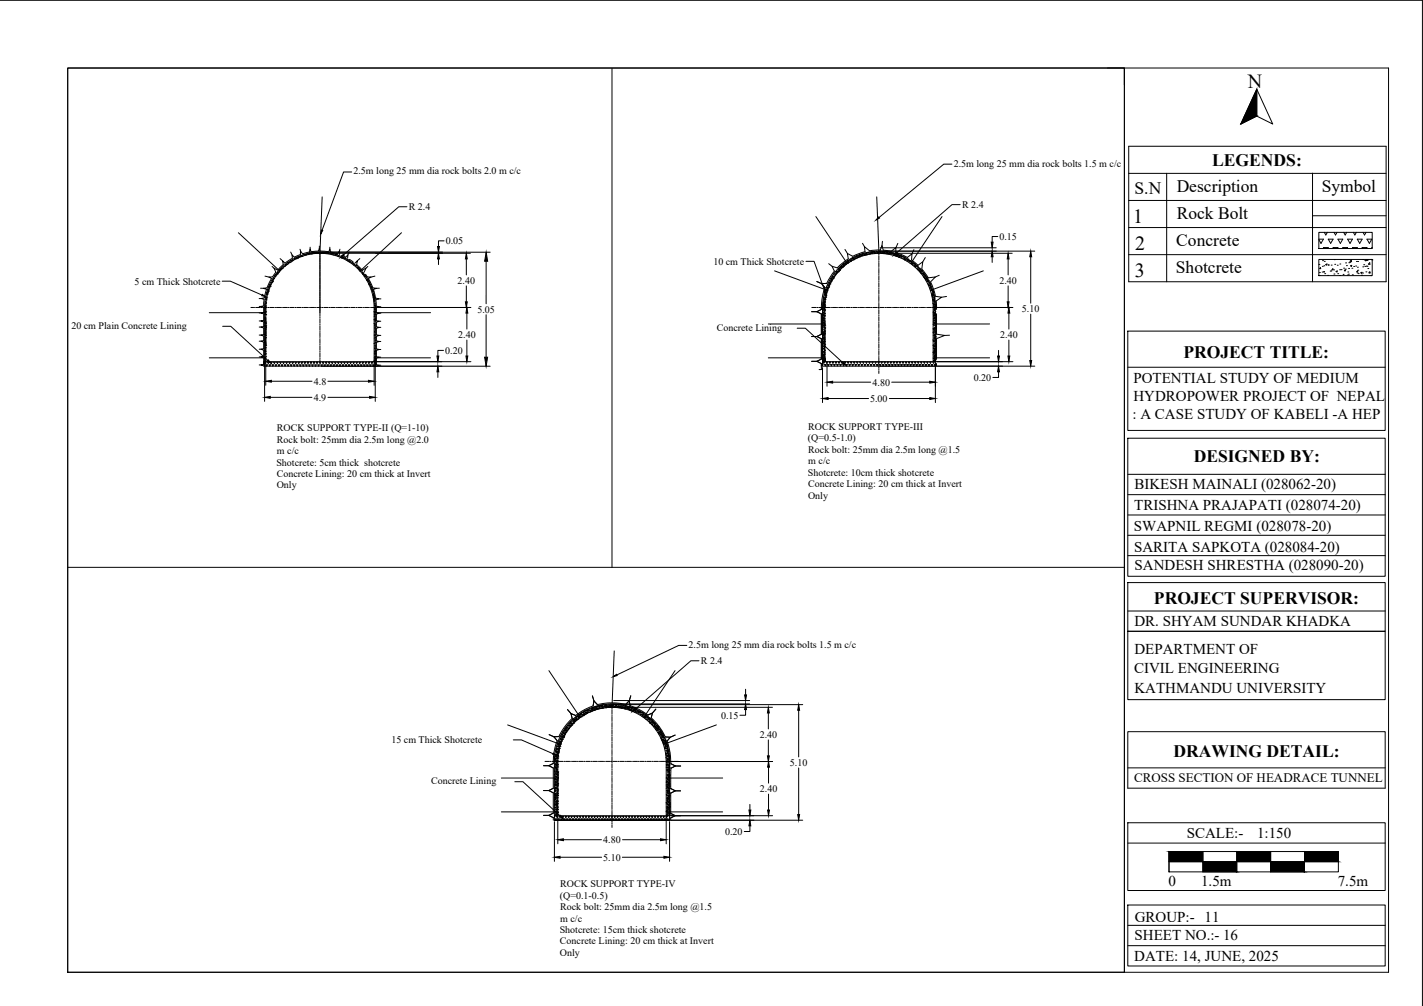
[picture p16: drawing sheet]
<svg xmlns="http://www.w3.org/2000/svg" width="420mm" height="297mm" viewBox="0 0 420 297" stroke-linecap="round" stroke-linejoin="round" font-family="sans-serif">
<defs><g id="words">
<g font-size="5.9">
<text x="368.5" y="25.9">N</text>
<text x="334.6" y="65.7">1</text>
<text x="335.2" y="73.7">2</text>
<text x="335.1" y="81.7">3</text>
</g>
<g font-size="5.2">
<text x="357.9" y="49">LEGENDS:</text>
<text x="335" y="57.2">S.N</text>
<text x="347.4" y="56.7">Description</text>
<text x="390.2" y="56.7">Symbol</text>
<text x="347.4" y="64.7">Rock Bolt</text>
<text x="347.3" y="72.6">Concrete</text>
<text x="347.2" y="80.7">Shotcrete</text>
<text x="349.4" y="105.7">PROJECT TITLE:</text>
<text x="352.5" y="136.4">DESIGNED BY:</text>
<text x="340.7" y="178.3">PROJECT SUPERVISOR:</text>
<text x="346.5" y="223.4">DRAWING DETAIL:</text>
</g>
<g font-size="4.4">
<text x="334.7" y="112.9">POTENTIAL STUDY OF MEDIUM</text>
<text x="334.7" y="118.3">HYDROPOWER PROJECT OF NEPAL</text>
<text x="334.4" y="123.7">: A CASE STUDY OF KABELI -A HEP</text>
<text x="335" y="144.5">BIKESH MAINALI (028062-20)</text>
<text x="334.9" y="150.6">TRISHNA PRAJAPATI (028074-20)</text>
<text x="334.8" y="156.8">SWAPNIL REGMI (028078-20)</text>
<text x="334.9" y="162.9">SARITA SAPKOTA (028084-20)</text>
<text x="335" y="168.3">SANDESH SHRESTHA (028090-20)</text>
<text x="335" y="184.9">DR. SHYAM SUNDAR KHADKA</text>
<text x="335" y="193">DEPARTMENT OF</text>
<text x="334.9" y="198.8">CIVIL ENGINEERING</text>
<text x="335" y="204.5">KATHMANDU UNIVERSITY</text>
<text x="350.4" y="247.4">SCALE:-</text>
<text x="371.2" y="247.4">1:150</text>
<text x="345" y="261.7">0</text>
<text x="354.6" y="261.7">1.5m</text>
<text x="395" y="261.7">7.5m</text>
<text x="335" y="272.2">GROUP:- 11</text>
<text x="335" y="277.6">SHEET NO.:- 16</text>
<text x="334.9" y="283.7">DATE: 14, JUNE, 2025</text>
</g>
<text font-size="3.8" x="334.9" y="230.8">CROSS SECTION OF HEADRACE TUNNEL</text>
<g font-size="3">
<text x="104.4" y="51.5">2.5m long 25 mm dia rock bolts 2.0 m c/c</text>
<text x="281.6" y="49.2">2.5m long 25 mm dia rock bolts 1.5 m c/c</text>
<text x="120.7" y="62">R 2.4</text>
<text x="284" y="61.4">R 2.4</text>
<text x="295.1" y="70.8">0.15</text>
<text x="131.6" y="72.1">0.05</text>
<text x="135.1" y="83.8">2.40</text>
<text x="210.6" y="78.2">10 cm Thick Shotcrete</text>
<text x="295.1" y="83.8">2.40</text>
<text x="39.8" y="84">5 cm Thick Shotcrete</text>
<text x="141" y="92.3">5.05</text>
<text x="301.7" y="92.1">5.10</text>
<text x="21.1" y="97.1">20 cm Plain Concrete Lining</text>
<text x="135.3" y="99.8">2.40</text>
<text x="211.6" y="97.6">Concrete Lining</text>
<text x="295.3" y="99.8">2.40</text>
<text x="131.4" y="104.4">0.20</text>
<text x="92.7" y="113.6">4.8</text>
<text x="257.6" y="113.8">4.80</text>
<text x="287.5" y="112.4">0.20</text>
<text x="92.7" y="118.3">4.9</text>
<text x="256.9" y="118.6">5.00</text>
<text x="81.8" y="127.3">ROCK SUPPORT TYPE-II (Q=1-10)</text>
<text x="81.8" y="130.7">Rock bolt: 25mm dia 2.5m long @2.0</text>
<text x="238.6" y="130.3">(Q=0.5-1.0)</text>
<text x="238.6" y="126.9">ROCK SUPPORT TYPE-III</text>
<text x="81.6" y="137.5">Shotcrete: 5cm thick shotcrete</text>
<text x="81.8" y="134.1">m c/c</text>
<text x="238.6" y="133.7">Rock bolt: 25mm dia 2.5m long @1.5</text>
<text x="238.7" y="137.1">m c/c</text>
<text x="81.7" y="140.9">Concrete Lining: 20 cm thick at Invert</text>
<text x="238.5" y="140.4">Shotcrete: 10cm thick shotcrete</text>
<text x="238.6" y="143.8">Concrete Lining: 20 cm thick at Invert</text>
<text x="81.7" y="144.2">Only</text>
<text x="238.6" y="147.2">Only</text>
<text x="203.3" y="191.3">2.5m long 25 mm dia rock bolts 1.5 m c/c</text>
<text x="206.9" y="196.1">R 2.4</text>
<text x="212.9" y="212.2">0.15</text>
<text x="115.6" y="219.5">15 cm Thick Shotcrete</text>
<text x="224.3" y="217.8">2.40</text>
<text x="233.2" y="226.1">5.10</text>
<text x="127.3" y="231.6">Concrete Lining</text>
<text x="224.4" y="233.8">2.40</text>
<text x="178.1" y="248.9">4.80</text>
<text x="214.1" y="246.5">0.20</text>
<text x="178.1" y="254.1">5.10</text>
<text x="165.4" y="262">ROCK SUPPORT TYPE-IV</text>
<text x="165.3" y="265.3">(Q=0.1-0.5)</text>
<text x="165.4" y="268.7">Rock bolt: 25mm dia 2.5m long @1.5</text>
<text x="165.3" y="275.5">Shotcrete: 15cm thick shotcrete</text>
<text x="165.4" y="272.1">m c/c</text>
<text x="165.3" y="278.9">Concrete Lining: 20 cm thick at Invert</text>
<text x="165.3" y="282.2">Only</text>
</g>
</g></defs>
<!-- layer: 0 -->
<g fill="none" stroke="#000" stroke-width=".3">
<path d="M0 .1h420v296.9M20 20.1h390v267h-390zM20 20.1h312v267h-312zM180.7 20.1v147.4M327 20.1h5v5M332 20.1v267M371.1 26.3l4.7 10.3-4.7-2.3-4.7 2.3zM371.1 26.3v8M95.1 58.1l-.6 16.7v18.6M103.8 50.8h-2.4l-6.3 17.2M258.9 58.1l.6 16.7M281.1 48.5h-2.4l-19.1 15.7"/>
<path d="M333.3 51.2h76M333.3 43.2h76v40h-76zM333.3 59.2h76M344.5 51.2v32M387.5 51.1v32.1M70.4 68.7l12.2 11.3M80.3 78.7l.6 .5M82.5 79.9h.1M82.6 79.6h.1M82.6 79.7h.1M82.7 76.4l.7 .6M82.7 79.5h.1"/>
<path d="M82.9 79.3h.1M82.9 79.7h.1M83 79.4h.1M83.1 79.2h.1M83.2 79.3h.1M83.3 79.2h.1M83.6 78.8h.1M84 78.6h.1M84.2 78.1h.1M84.4 78.3h.1M84.4 78.2h.1M84.7 78.1h.1"/>
<path d="M84.8 77.6h.1M84.9 77.5h.1M85.2 77.5h.1M85.2 77.7h.1M85.4 77.5h.1M85.7 77.4h.1M85.8 74.4l.4 .9M85.9 76.9l-.1 .1M86 77h.1M86.1 77h.1M86.2 76.8h.1M86.2 77h.1"/>
<path d="M86.3 77h.1M86.8 76.5h.1M87 76.5h.1M87.2 76.2h-.1M87.2 76.4h.1M87.5 76.4h.1M87.7 76h-.1M87.7 75.9v.1M87.8 75.9h.1M87.9 76.2h.1M88.1 76h.1M88.2 75.8h.1"/>
<path d="M88.4 75.7h.1M88.6 75.8h.1M88.6 73.6l.1 .5M88.7 75.7h.1M88.8 75.5h.1M88.9 75.8h.1M89.1 75.6l.1 .1M89.2 75.6h.1M89.2 75.6h-.1M89.6 75.2h.1M89.8 75.2h.1M89.8 75.1v.1"/>
<path d="M90.3 75.1h.1M90.3 75.2h.1M90.4 75.1h.1M90.4 75h.1M90.7 74.9h.1M91 75h.1M91.2 74.9h.1M91.3 74.5h53.4M91.3 74.8h47.6M91.5 74.8h.1M91.6 73v.5M91.6 74.9h.1"/>
<path d="M91.9 75h.1M92.1 74.8h.1M92.3 74.8h.1M92.4 74.7h.1M92.9 74.7h.1M93 74.7h.1M93.2 74.5h.1M93.7 74.7h.1M93.8 74.5h.1M93.9 74.5h.1M94 74.5h.1M94.1 74.5h.1"/>
<path d="M94.3 72.7v.6M94.4 74.6h.1M94.4 74.5h.1M94.5 74.5h.1M94.6 74.6h.1M94.8 74.7h.1M95 74.6h.1M95.3 74.5h.1M95.3 74.6h.1M95.4 74.8h.1M95.6 74.6h.1M95.7 74.8h.1"/>
<path d="M95.9 74.7h.1M96 74.7h.1M96 74.6h.1M96.3 74.6h.1M96.4 74.7h.1M96.8 74.6l-.1 .1zM96.8 74.6h.1M96.8 74.8h.1M97.4 73v.5M97.8 75h.1M97.9 74.8h.1M98.1 74.9h.1"/>
<path d="M98.3 75.3h.1M98.9 75.1h.1M99.1 75.2h.1M99.1 75.3h.1M99.4 75.2h.1M99.6 74.9l-2-.5-.2-.9-.3 .8-2.6-.2-.2-.8-.3 .8-2.1 .2-.3-.8-.3 .9-2 .5-.6-.8v1.1l-1.8 .7-.7-.6 .1 1-2.2 1.4-.7-.7 .2 1.1-1.6 1.7-1.1-.6 .5 1.2-.9 1.3-1.1 .1 .8 .4-1.3 2.8-1.1 .1 .9 .3-.6 2.5-1 .2 .9 .3-.1 1.9-.9 .2 .9 .3v1.5M99.6 74.9l.6-.8 .1 1.1M99.8 75.6h.1M99.9 75.7h.1M100.4 73.6l-.2 .5M100.7 76h.1M100.8 75.4l1.2 .5"/>
<path d="M100.9 76.1v.1M100.9 76h.1M101 76.1h.1M101.2 76.2h.1M101.3 76h.1M101.7 76.4h.1M101.8 76.2h.1M101.9 76.3h.1M102.1 75.9l.6-.6-.1 1M102.2 76.8h.1M102.4 76.6h.1M102.6 76.7h.1"/>
<path d="M102.6 77h.1M102.8 76.8h.1M103 77.3h.1M103.1 77.2h.1M103.1 74.4l-.4 .9M103.2 76.6l1.1 .7M103.3 77.4h.1M103.8 77.7h.1M104 77.6h.1M104.2 77.7h.1M104.4 78.3h.1M104.4 78h.1"/>
<path d="M104.8 77.7l.7-.7-.2 1.1M105 78.3h.1M105.1 78.4h.1M105.3 78.1l1.8 1.9M105.5 79.1l.2-.1zM105.6 79h.1M105.8 79.2h.1M105.9 79.2h.1M106 79.6h.1M106 79.7h.1M106.2 79.5h.1M106.2 76.4l-.7 .6"/>
<path d="M106.4 80h.1M107 79.8l1.1-.6-.6 1.2M108.6 78.7l-.5 .5M118.5 68.7l-12.2 11.3M120.2 61.1h-2.4l-16.3 14.1M129.5 76.5v1.6M131.1 71.1h-1.6v1.7M137.7 76.5v4.7M143.5 77.1v12.6M228.7 80l15.6 5.8M238 77.2h2.4l3.1 8.6M240.9 64l9.3 13.8"/>
<path d="M244.7 77.9l1 .7M247.3 80h.1M247.5 79.7h.1M247.6 79.2h.1M247.7 79.3h.1M247.7 79.6h.1M247.9 79.6h.1M247.9 79.2h.1M247.9 79.8h.1M247.9 78.9h.1M248 79.7l-.1 .1M248 79.7v.1"/>
<path d="M248.1 79h.1M248.2 79.1h.1M248.2 78.6h.1M248.3 78.7h.1M248.4 78.4h.1M248.5 78.6h.1M248.6 78.9h.1M248.7 78.8h.1M248.8 78.9h.1M248.9 78h.1M248.9 78.1h.1M248.9 78.3h.1"/>
<path d="M248.9 78.6h.1M249 78.2h.1M249.1 78.5h.1M249.2 77.9h.1M249.1 78.5l.1-.1zM249.2 78.3h.1M249.4 78h.1M249.5 77.8h.1M249.5 73.7l.7 1.1M249.5 77.9h.1M249.6 78.1h.1M249.6 77.9h.1"/>
<path d="M249.7 77.6h.1M249.8 77.5h.1M249.9 77.6h.1M250.2 77.8h.1M250.3 77.5h.1M250.3 77h.1M250.3 77.1h.1M250.4 77.2l.1-.1zM250.5 76.9h.1M250.6 77.4h.1M250.9 77h.1M251 76.8h.1"/>
<path d="M251 77h.1M251.1 76.5h.1M251.2 77.1h.1M251.2 76.8h.1M251.3 76.8h.1M251.3 77l.1 .1M251.4 76.5h.1M251.4 77h-.1M251.4 77h.1M251.5 76.2h.1M251.6 76.3h.1M251.7 76.1h.1"/>
<path d="M251.7 76.5h.1M251.8 76.7h.1M251.8 76.3h.1M252 76.2h.1M252 76.7h.1M252.1 76.5h.1M252.1 76.2h.1M252.3 76.1h.1M252.4 76.4h.1M252.4 75.9h.1M252.6 76.4h.1M252.8 75.7h.1"/>
<path d="M252.8 75.6h.1M253 76.1h.1M253 76.1l.1-.1zM253.1 75.9h.1M253.1 75.8h.1M253.3 76h.1M253.3 75.6h.1M253.5 75.7h.1M253.5 75.5h.1M253.7 75.5h.1M253.7 75.3h.1M253.8 75.7h.1"/>
<path d="M253.8 75.3h.1M253.9 75.8h.1M254 75.2h.1M254.1 75.2h.1M254.2 75.5h.1M254.3 75.4h.1M254.5 75.2h.1M254.5 75.1h.1M254.5 74.9h.1M254.7 75.4h.1M254.7 71.8l.5 1M254.8 75.2h.1"/>
<path d="M255 75.3h.1M255.1 74.7h.1M255.1 75.3h.1M255.2 75.1h.1M255.3 75.3h.1M255.4 74.8h.1M255.5 75.3h.1M255.7 74.8h.1M255.8 74.9l-.1 .1zM255.9 75.2h.1M255.9 75.1h.1M255.9 75h.1"/>
<path d="M255.9 74.6h.1M256.2 74.7h.1M256.4 74.6h.1M256.6 74.9h.1M256.6 74.5h.1M256.6 75h.1M256.9 74.5h.1M257 74.8h.1M257 74.6h.1M257.2 74.8h.1M257.3 74.4h.1M257.3 74.7h.1"/>
<path d="M257.4 74.5h.1M257.4 74.9h.1M257.6 74.5h.1M257.9 74.5h.1M257.9 74.7h.1M257.9 74.3h.1M258.2 74.4h.1M258.2 74.7h.1M258.3 74.5h.1M258.3 74.8h.1M258.6 74.6h.1M258.6 74.2h.1"/>
<path d="M258.7 74.4h.1M259 74.6h.1M259.1 74.3h.1M259.2 74.8h.1M259.3 74.8h.1M259.3 74.5h.1M259.5 74v.8M259.5 75v.3M259.5 75.5v1.3M259.5 77v.3M259.5 77.5v1.3M259.5 79v.3"/>
<path d="M259.5 79.5v1.3M259.6 74.3h.1M259.7 74.6h.1M259.8 74.5h.1M259.8 74.2h.1M259.9 73.2h34.2M259.9 74.2h.1M259.9 74.2h45.6M260 74.4h.1M260.1 74.5h.1M260.1 74.7h.1M260.4 74.6h.1"/>
<path d="M260.5 74.3h.1M260.6 71.3l-.2 1.2M260.6 74.8h38.3M260.6 74.8h.1M260.7 74.4h.1M260.8 74.6h.1M260.9 74.6h.1M261.2 74.6h.1M261.3 74.3h.1M261.3 74.7h.1M261.6 74.5h.1M261.7 74.9h.1"/>
<path d="M261.7 74.5h.1M261.9 74.7h.1M262 74.6h.1M262.1 74.4h.1M262.1 74.9h.1M262.2 74.9h.1M262.6 74.7h.1M262.6 74.6l.1-.1zM262.7 75h.1M262.7 74.5h.1M262.9 74.8h.1M263 75.2h.1"/>
<path d="M263.1 74.8h.1M263.3 74.7h.1M263.4 74.9h.1M263.4 74.7h.1M263.6 75.2h.1M263.9 74.7h.1M264 75.2h.1M264.1 75.2h.1M264.1 74.8h.1M264.4 75.6h.1M264.4 75.1h.1M264.4 75.3h.1"/>
<path d="M264.5 75.5h.1M264.7 75.3h.1M264.7 75.6h.1M264.7 75.1h.1M264.7 75h.1M264.7 75.7h.1M264.9 75.5h.1M265 75.3h.1M265.1 71.9l-.6 1.2M265.2 75.5h.1M265.2 75.2h.1M265.4 75.9h.1"/>
<path d="M265.4 75.5h.1M265.4 75.8h.1M265.5 75.7h.1M265.5 75.5h.1M265.7 75.8h.1M265.7 75.4h.1M265.9 75.5h.1M266 76h.1M266.1 75.8h.1M266.2 75.7h.1M266.2 75.8h.1M266.3 76.2h.1"/>
<path d="M266.7 76.2h.1M266.8 75.8h.1M267 76.2h.1M267 76.3h.1M267.1 76.5h.1M267.1 76.7l.1 .1M267.2 76.6h.1M267.4 76.5h.1M267.5 76.5h.1M267.7 77h.1M267.8 76.8h.1M267.9 76l1.4-1.1-.1 1.9 1.9 1.5"/>
<path d="M267.9 76l-3.4-1.4v-1.5l-1.4 1.1-2.3-.3-.4-1.4-.5 1.3-3.2 .2-1.5-1.2 .2 1.5-3.6 1.4-1.6-.9 .3 1.6-3.3 2.7-1.5-.5 .7 1.5M268 77h.1M268 76.5h.1M268.1 76.9h.1M268.1 76.6h.1M268.2 77h.1M268.4 77.3h.1M268.5 77.2h.1M268.5 76.9h.1M268.6 76.9h.1M268.7 77.7h.1M268.7 77.2h.1"/>
<path d="M269 77.8h.1M269 77.3h.1M269.1 77.9h.1M269.2 77.7h.1M269.4 78h.1M269.4 77.8h.1M269.4 77.6h.1M269.4 78.2h.1M269.5 77.8h.1M269.8 78.5h.1M269.8 73.7l-.5 1.2M269.9 77.8h.1"/>
<path d="M270 78.6h.1M270 78.2h.1M270 78.4h.1M270.1 77.9h.1M270.1 78.6h.1M270.2 78.1h.1M270.2 78.6l-.1 .1zM270.4 78.7h.1M270.5 78.6h.1M270.5 78.5h.1M270.7 79.2h.1M270.7 78.5h.1"/>
<path d="M270.7 78.7h.1M270.8 78.7h.1M271 79.5h.1M271 79h.1M271 79.2h.1M271.1 79.6h.1M271 78.4l1.5-1.1-.3 2.2 1.9 2.5 2.1-.2-1.4 1.5 .9 2.3 .5 1.9 1.8 .3-1.6 1.1 .1 2.4M271.3 80h.1M271.4 79.5h.1M271.4 79.2h.1M271.4 79.9h.1M271.5 79.4h.1"/>
<path d="M271.7 79.5h.1M272 79.8h.1M272 79.9h.1M272.1 79.9h.1M273.2 76l-.7 1.3M278.1 64l-9.2 13.8M283.5 60.4h-2.4l-16.3 14.2M290.3 80l-15.6 5.8M292.9 75.8v1.7M294.6 69.8h-1.7v1.7M297.7 76.5v4.7M304.3 75.8v13.7"/>
<path d="M333.3 67.2h76M333.3 75.2h76M387.5 63.7h21.8M389.4 68.6h15.8v4.8h-15.8zM389.4 76.6h15.8v4.8h-15.8zM389.4 70.6h1.4l-.8 1.3-.6-1.2M389.4 78.1h.1M389.9 79l.1 .3h-.4zM390.4 78.6h.1M390.5 76.9h.1M390.9 78.5h.1M390.9 73.4l-.1-.3h1.4l-.2 .3"/>
<path d="M391 77.2h.1M391 68.6l.5 .8 .4-.8M391.5 78.1l.3-.1-.1 .3zM392.1 78.2h.1M392.2 78.3h.1M392.2 70.6h1.4l-.7 1.3zM393 80h.1M393 78.3h.1M393.5 79.3l.1 .3h-.3zM393.8 79.7h.1M393.8 73.4l-.2-.3h1.4l-.1 .3M393.9 68.6l.4 .8 .5-.8"/>
<path d="M394 76.7h.1M394.1 78h.1M394.8 78.3h.1M395 70.6h1.5l-.7 1.3zM395.5 79.6h.1M395.6 78h.1M396 76.6h.1M396 79.6h.1M396.6 73.4l-.1-.3h1.4l-.2 .3M396.7 79.2h.1M396.7 68.6l.5 .8 .4-.8M397.2 79.6v.4l-.3-.1z"/>
<path d="M397.2 79.5h.1M397.3 77.6h.1M397.6 78.4h.1M397.9 70.6h1.4l-.7 1.3zM398.2 79.3h.1M398.3 77.6h.1M398.6 77.5h.1M398.8 78.5l.3-.1-.1 .3zM399 76.7l.1 .5-.5-.1zM399.2 79.2h.1M399.5 73.4l-.2-.3h1.5l-.2 .3M399.6 68.6l.4 .8 .5-.8"/>
<path d="M399.7 78.7h.1M400.3 78.5h.1M400.5 77.2h.1M400.8 70.6h1.4l-.7 1.3zM400.8 78.9h.1M400.8 80l.1 .3h-.3zM400.9 77.2h.1M400.9 79.8h.1M402.3 76.6h.1M402.4 73.4l-.2-.3h1.4l-.2 .3M402.4 78.8h.1M402.5 68.6l.4 .8 .5-.8"/>
<path d="M402.7 78.2h.1M403 78.7h.1M403 76.9l.4-.2-.1 .3zM403.4 78.6h.1M403.4 76.9h.1M403.6 70.6h1.4l-.7 1.3zM403.6 78.6h.1M403.6 76.6l-.1 .2h.3v-.2M403.7 76.8h.1M403.9 79.3h.1M404.4 77.6l.1 .5-.5-.1zM405 76.6h.1"/>
<path d="M405.1 76.8h.1M405.2 73.1v.2M61.8 92.3h16.7M65.6 83h2.4l9.4 4.1M65.7 96.3h2.4l11 10.1M74.1 90.8h.8M75.1 90.8h.3M75.6 90.8h1.3M76.5 98.9h.5M76.5 96.6h.5M76.5 94.8h.5M76.5 92.4h.5"/>
<path d="M76.5 90.5h.5M76.9 85.1h.9M77.1 88.1l-.6 .1M77.1 90.8h.3M77.6 90.8h1.3M77.9 92.2l-.9 .2 .9 .3v1.9l-.9 .2 .9 .2v1.4l-.9 .2 .9 .2v2l-.9 .1 .9 .3v1.4l-.9 .1 .9 .3v1.9l-.9 .2 .9 .3v1.8l-.9 .2 .9 .3v1.9M78.1 95.1h.1M78.1 96.2h.1M78.1 90.5h.1M78.2 94.8h.1M78.2 90h.1M78.2 94.3h.1"/>
<path d="M78.2 92.8h.1M78.2 94l.1-.1zM78.3 98.6h.1M78.2 98.3h.1M78.3 92.7h.1M78.2 92.4h.1M78.2 97.7h.1M78.2 98.7h.1M78.3 91.9h.1M78.3 93.7h.1M78.3 95.4h.1M78.3 97.1h.1"/>
<path d="M78.3 89.1h.1M78.3 81.5l1.1 .3M78.3 92h.1M78.3 99.9h.1M78.3 91.6h.1M78.3 99.5h.1M78.3 96.2h.1M78.3 90.8h-.1M78.3 97.9h.1M78.3 99.6h.1M78.3 99h.1M78.3 94.6h.1"/>
<path d="M78.3 96h.1M78.3 95.3h.1M78.3 91.2h.1M78.3 92.9h.1M78.3 98.1h.1M78.3 89.6h.1M78.4 97.7h.1M78.4 94.2h.1M78.4 90.5h.1M78.4 97.3h.1M78.4 99.1h.1M78.5 95.2h.1"/>
<path d="M78.4 98.6h.1M78.4 88.4h.1M78.4 90.1h.1M78.4 96.8h.1M78.4 92.8h.1M78.4 96.4h.1M78.4 99.7h.1M78.4 89.5h.1M78.4 95.9h.1M78.4 95.5h.1M78.4 96.7h.1M78.4 92.1h.1"/>
<path d="M78.4 89.3h.1M78.5 95h.1M78.5 96.2h.1M78.5 93h.1M78.5 92.2h.1M78.5 97.1h.1M78.5 95.4v.1M78.6 88.5h.1M78.6 86.8v.1M78.6 86.9h.1M78.6 88h.1M78.7 86.9h.1"/>
<path d="M78.7 87.7h.1M78.7 87h.1M78.8 86.4h-.1M78.8 86.4h.1M78.8 86.6h.1M78.9 86.2h.1M79 86.8h.1M79 86.4h.1M79 85.9h.1M79 85.6h.1M79 85.4l.1 .1M79.1 90.8h.3"/>
<path d="M79.2 86.1h.1M79.2 86v.1M79.2 85.5h.1M79.2 85.8h.1M79.4 85.1h.1M79.4 84.6h.1M79.4 84.5h.1M79.4 84.4h.1M79.4 84.4v.1M79.5 84.8h.1M79.6 90.8h1.3M79.7 83.9l-.1 .1"/>
<path d="M79.7 83.9h.1M79.7 84.5h.1M79.7 84.1h.1M79.7 84.2h.1M80 83.5h.1M80.1 83.5h.1M80.2 82.8h.1M80.3 83.4h.1M80.5 83.1h.1M80.5 82.6h.1M80.8 82.2h.1M80.8 82.3h.1"/>
<path d="M81 81.6h.1M81.1 90.8h.3M81.2 81.3h.1M81.2 81.7h.1M81.5 81.1h.1M81.6 90.8h1.3M81.7 80.8h.1M81.9 80.9h.1M81.9 80.7h.1M81.9 80.3h.1M82.2 80.4h.1M82.3 80.2h.1"/>
<path d="M83.1 90.8h.3M83.6 90.8h1.3M85.1 90.8h.3M85.6 90.8h1.3M87.1 90.8h.3M87.6 90.8h1.3M89.1 90.8h.3M89.6 90.8h1.3M91.1 90.8h.3M91.6 90.8h1.3M93.1 90.8h.3M93.6 90.8h1.3"/>
<path d="M94.5 93.7v.2M94.5 94.2v1.2M94.5 95.7v.2M94.5 96.2v1.2M94.5 97.7v.2M94.5 98.2v1.2M94.5 99.7v.2M95.1 90.8h.3M95.6 90.8h1.3M97.1 90.8h.3M97.6 90.8h1.3M99.1 90.8h.3"/>
<path d="M99.6 90.8h1.3M101.1 90.8h.3M101.6 90.8h1.3M103.1 90.8h.3M103.6 90.8h1.3M105.1 90.8h.3M105.6 90.8h1.3M106.3 80h.1M107 80.5h.1M107 80.6h.1M107.1 80.8h.1M107.1 80.5l-.1 .1"/>
<path d="M107.1 80.9h.1M107.1 90.8h.3M107.1 80.8l.2-.1zM107.2 81h.1M107.6 81.6h.1M107.6 81.4h.1M107.6 81.2h.1M107.6 90.8h1.3M107.7 81.6h.1M107.9 81.7h.1M107.9 81l.6 .8h1l-.7 .4M108.1 81.9h.1"/>
<path d="M108.4 82.6h.1M108.3 82.8h.1M108.4 82.4h.1M108.5 82.6h.1M108.6 82.7h.1M108.7 82.7h-.1M108.7 82.1l1.4 2.9 1.1 .1-.9 .4 .6 2.7M108.7 83.2h.1M108.7 83.1h.1M108.9 83.7h.1M109 84h.1M109 83.6h.1"/>
<path d="M109 83.5h.1M109 84.1h.1M109.1 90.8h.3M109.2 84h.1M109.4 84.5h.1M109.5 84.9h.1M109.5 84.8h.1M109.6 84.6h.1M109.6 85.3h.1M109.6 85.4h.1M109.6 84.8h.1M109.6 90.8h29.4"/>
<path d="M109.8 85.4h.1M110 85.8h.1M110.1 86.1h.1M110.1 87.3h.1M110.1 86.8h.1M110.2 87.9h.1M110.2 87.4h.1M110.2 87h.1M110.2 88h.1M110.3 87.5h.1M110.3 87.7h.1M110.3 87.2h.1"/>
<path d="M110.4 89.1h.1M110.4 88.7h.1M110.4 88.9h.1M110.5 93.4h.1M110.5 92h.1M110.6 95.5h.1M110.5 92.3h16.6M110.5 93.3h.1M110.5 94.4v.1M110.5 94.3h.1M110.5 94.4h.1M110.5 87.7h.1"/>
<path d="M110.5 92.9h.1M110.5 99h.1M110.5 92.4h.1M110.5 99.2h.1M110.5 98.7h.1M110.5 99.8h.1M110.5 91.6h.1M110.5 91.4h.1M110.6 89.6h.1M110.6 91.1h.1M110.6 88.3h.1M110.6 90h.1"/>
<path d="M110.6 96.8h.1M110.6 96.9h.1M110.6 96.3h.1M110.7 92.9h.1M110.6 98l.1 .1M110.7 90.1h.1M110.6 90.3h.1M110.6 97.9h.1M110.6 94.4h.1M110.6 94.8h.1M110.7 92.1h.1M110.7 99.6h.1"/>
<path d="M110.7 95.9h.1M110.7 93.9h.1M110.7 95.7h.1M110.7 90.5h.1M110.7 81.5l-1.2 .3M110.7 98h-.1M110.7 92h.1M110.7 97.2h.1M110.7 92.8h.1M110.7 91.5h.1M110.8 98.3h.1M110.8 94.6h.1"/>
<path d="M110.8 94h.1M110.8 98.9v.1M110.8 97.5h.1M110.9 88l1 .2-.9 .3 .1 1.9 .9 .2-.9 .3M111.1 90.8v1.5l.9 .2-.9 .3v1.9l.9 .2-.9 .2v1.4l.9 .2-.9 .2v2l.9 .1-.9 .3v1.4l.9 .1-.9 .3v1.9l.9 .2-.9 .3v1.8l.9 .2-.9 .2v2l.9 .1-1.2 .3v-.7M111.9 88.2l.6 .1M112 99h.4M112 96.7h.4M112 94.9h.4M112 92.5h.4M112 90.6h.4M112 85.1h-.8"/>
<path d="M137.7 84.4v4.7M137.8 92.5v4.7M143.5 92.9v12.6M226.9 95.7h16.6M235.4 96.9h2.4l10.9 10.1M239.6 92h1.6l1.3 .7v6l-1.3 .7 1.3 .6v6l-1.3 .7M239.6 99.4h1.6M239.7 90.8h1.3M241.2 83.1l1.4 .7M241.3 90.8h.2M241.8 90.8h1.2M242.5 90.8v.6l-1.3 .6"/>
<path d="M242.9 93.8h.1M242.9 96.2h.1M242.9 93.2h.1M242.9 98.1h.1M242.9 95.8h.1M242.9 94.7h.1M242.9 93.9h.1M242.9 95.3h.1M242.9 94.9h.1M242.9 99.4h.1M242.9 96.3h.1M242.9 97.9h.1"/>
<path d="M242.9 99.6h.1M242.9 94.4h.1M242.9 98.5h.1M242.9 91.2h.1M242.9 92.9h.1M242.9 94.6h.1M242.9 94h.1M242.9 98h.1M242.9 89.5h.1M243 92.3h.1M243 91.8h.1M243 93.5h.1"/>
<path d="M243.1 90.3h.1M243 93.1h.1M243 92.7h.1M243 97.4h.1M243 96.8l-.1 .1zM243 92.2h.1M243 96.1h.1M243 98.2h.1M243 95.6h.1M243 89.9h.1M243 89.8h.1M243 91.3h.1"/>
<path d="M243 99h.1M243 98.4l.2-.1zM243.1 90.9h.1M243.1 95.3h.1M243.1 90.4h.1M243.1 93.7h.1M243.1 99h.1M243.1 94.1h.1M243.2 98.8h.1M243.1 90h.1M243.1 93.2h.1M243.1 89.6h.1"/>
<path d="M243.1 89.2h.1M243.2 92.8h.1M243.1 89.1h.1M243.1 88.6h.1M243.1 88.7h.1M243.1 91.3h.1M243.2 88.2h.1M243.2 96.6h.1M243.2 94.1h.1M243.2 90.8h.1M243.2 87.8h.1M243.2 98.7h.1"/>
<path d="M243.2 99.6h.1M243.2 88.9h.1M243.2 91.2h.1M243.2 94.2h.1M243.2 99.9h.1M243.2 88.4h.1M243.2 96.7h.1M243.4 95.3h.1M243.3 90.8h.2M243.3 95.1h.1M243.3 98h.1M243.3 97.5h.1"/>
<path d="M243.3 89.1h.1M243.4 89.4h.1M243.3 91.8h.1M243.3 90.2h.1M243.3 89.9h.1M243.3 94.6h.1M243.3 99.8l-.1 .1zM243.3 95.5h.1M243.3 87.9l-.1 .1zM243.4 95.6h.1M243.4 95.1h.1M243.4 87h.1"/>
<path d="M243.4 89.3h.1M243.4 97.5h.1M243.4 99.2h.1M243.4 92.5h.1M243.4 94.1h.1M243.4 95.8h.1M243.4 89.1h.1M243.4 90.8h.1M243.4 99.7h.1M243.4 87.4h.1M243.5 97.7h.1M243.4 93.2h.1"/>
<path d="M243.4 98.5h.1M243.4 96.7h.1M243.4 98.4h.1M243.4 98.8h.1M243.4 92.7h.1M243.4 98.1h.1M243.4 93.3h.1M243.4 95h.1M243.5 91.8h.1M243.4 98.3h.1M243.4 86.9h.1M243.4 88.3h.1"/>
<path d="M243.4 90h.1M243.4 91.7h.1M243.4 96.1h.1M243.5 86.6h.1M243.5 97.9h.1M243.5 90.5h.1M243.5 86.3h.1M243.5 91.3h.1M243.5 97.5h.1M243.5 97h.1M243.5 90.8h.1M243.5 96h.1"/>
<path d="M243.5 90.3h.1M243.5 89.4h.1M243.5 96.6h.1M243.5 90.8v16M243.5 90.8a16 16 0 0 1 16-16 16 16 0 0 1 16 16h-.2M243.5 84.9h.1M243.6 84.9a17.7 17.7 0 0 0-1.1 5.9M243.6 88.4h.1M243.6 87.9h.1M243.6 86.3h.1M243.6 86h.1M243.6 87.2h.1"/>
<path d="M243.7 87.3h.1M243.7 88.4h.1M243.7 86h.1M243.7 87.7h.1M243.8 90.8h1.2M243.8 86.4h.1M243.8 87.7h.1M243.9 87.2h.1M243.9 86.8h.1M243.9 86.4h.1M243.9 85.7h.1M243.9 85.9h.1"/>
<path d="M243.9 85.5h.1M243.9 85h.1M244 85.4h.1M244 84.9h.1M244.1 83.7l-1.5 .1 .9 1.1M244.1 83.7h.1M244.1 85.9h.1M244.1 85h.1M244.2 85.6h.1M244.2 84.8h.1M244.3 85.3h.1M244.3 84.9h.1"/>
<path d="M244.4 84.4h.1M244.4 84.3h.1M244.4 85.1l-.1 .1zM244.5 84.2h.1M244.6 84.9h.1M244.6 84.5h.1M244.7 84h.1M244.7 83.6h.1M244.7 84.4h.1M244.7 84.5h.1M244.7 83.9h.1M244.9 83.4h.1"/>
<path d="M244.9 82.9h.1M245 83.7h.1M245 82.9h.1M245 83.8h.1M245.1 83.4h.1M245.2 83.1h.1M245.2 83.6h.1M245.3 90.8h.2M245.3 82.3h.1M245.4 82.4l.1-.1zM245.4 83.1h.1M245.4 82.6h.1"/>
<path d="M245.4 82.2h.1M245.4 82.8h.1M245.6 82.6h.1M245.7 82.6h-.1M245.7 81.8h.1M245.7 81.9h.1M245.8 82.3h.1M245.8 90.8h1.2M246 81.6h.1M245.9 82.3h.1M246.1 82.1h.1M246.1 81.6h.1"/>
<path d="M246.1 81.2h.1M246.1 81.8h.1M246.2 81.6h.1M246.3 80.7h.1M246.4 80.1l-2.3 3.6M246.4 81.6h.1M246.4 80.9h.1M246.5 81.3h.1M246.6 81h.1M246.6 81.1l.1-.1zM246.7 80.2h.1M246.8 80.7h.1"/>
<path d="M246.8 80.2h.1M246.8 80.4h.1M247 80.4h.1M247.2 80.2h.1M247.3 90.8h.2M247.4 80.3h.1M247.5 80.2h.1M247.5 80.1h.1M247.8 90.8h1.2M249.3 90.8h.2M249.8 90.8h1.2M251.3 90.8h.2"/>
<path d="M251.8 90.8h1.2M253.3 90.8h.2M253.8 90.8h1.2M255.3 90.8h.2M255.8 90.8h1.2M257.3 90.8h.2M257.8 90.8h1.2M259.3 90.8h.2M259.5 81v.3M259.5 81.5v1.3M259.5 83v.3M259.5 83.5v1.3"/>
<path d="M259.5 85v.3M259.5 85.5v1.3M259.5 87v.3M259.5 87.5v1.3M259.5 89v.3M259.5 89.5v1.3M259.5 91v.3M259.5 91.5v1.3M259.5 93v.3M259.5 93.5v1.3M259.5 95v.3M259.5 95.5v1.3"/>
<path d="M259.5 97v.3M259.5 97.5v1.3M259.5 99v.3M259.5 99.5v1.3M259.8 90.8h1.2M261.3 90.8h.2M261.8 90.8h1.2M263.3 90.8h.2M263.8 90.8h1.2M265.3 90.8h.2M265.8 90.8h1.2M267.3 90.8h.2"/>
<path d="M267.8 90.8h1.2M269.3 90.8h.2M269.8 90.8h1.2M271.3 90.8h.2M271.5 80.1h.1M271.7 80.1h.1M271.8 80.4h.1M271.8 90.8h1.2M271.9 80.1h.1M271.9 80.6h.1M271.9 80.3h.1M272 80.8h.1"/>
<path d="M272 80.3h.1M272.1 80.8h.1M272.2 80.8h.1M272.5 81.1h.1M272.7 80.6h.1M272.6 81.2h.1M272.6 80.7h.1M272.6 81.5h.1M272.6 81.6h.1M272.6 80.9h.1M272.6 81.1h.1M272.7 80.7h.1"/>
<path d="M272.8 81.9h.1M272.9 81.1h.1M273 81.5h.1M273 81.4h.1M273.1 82.1h.1M273.1 81.6h.1M273.2 82.5h.1M273.3 82.6h.1M273.3 90.8h.2M273.3 82.3h.1M273.3 81.9h.1M273.3 81.5h.1"/>
<path d="M273.4 82.1l-.1 .1zM273.5 82.1h.1M273.5 82.9h.1M273.5 82.5h.1M273.6 82h.1M273.7 82.9h.1M273.7 82.2h.1M273.8 90.8h1.2M273.8 83.1h.1M273.9 83.6h.1M273.9 82.7v.1M273.9 82.8h.1"/>
<path d="M273.9 83.1h.1M274 82.7h.1M274.1 84.2h.1M274.2 84h.1M274.2 83.8h.1M274.2 83.4h.1M274.2 83h.1M274.4 84.2h.1M274.3 84.3h.1M274.4 83.5h.1M274.4 84.3h.1M274.5 83.7h.1"/>
<path d="M274.5 85.3h.1M274.6 84.8h.1M274.6 84.6h.1M274.6 84.4h.1M274.6 84.9h.1M274.6 83.9h.1M274.9 85.7h.1M274.8 85.2h.1M274.8 84.7h.1M274.8 85.7h.1M275 85.7h.1M275 85.6h.1"/>
<path d="M275.1 87.1h.1M275.1 86.6h.1M275.2 86.9h.1M275.2 86.5h.1M275.2 85.4l-.1 .1zM275.2 86.1h.1M275.2 85.6h.1M275.2 87.6h.1M275.3 87.2h.1M275.3 87l.1-.1zM275.3 87h.1M275.3 85.8h.1"/>
<path d="M275.3 86.2h.1M275.3 87.9h.1M275.4 88.5h.1M275.4 88.4h.1M275.4 86.6h.1M275.5 86.1h.1M275.5 86.3h.1M275.5 87.2h.1M275.5 89.7h.1M275.5 89.4h.1M275.6 98h.1M275.5 90.8v16"/>
<path d="M275.5 95.7h16.7M275.5 95.7h.1M275.5 92.7h.1M275.5 95.3h.1M275.5 97.4h.1M275.5 88.4l-.1 .1zM275.6 94.8h.1M275.6 98.2h.1M275.6 99.1h.1M275.6 94.4h.1M275.6 93.3h.1M275.6 98.5h.1"/>
<path d="M275.6 97.4h.1M275.6 92.8h.1M275.6 89.8h.1M275.6 90.6h.1M275.6 92.3h.1M275.6 94h.1M275.6 87h.1M275.6 87.3h.1M275.6 89h.1M275.6 93.5h.1M275.6 97h.1M275.6 90l.1-.1z"/>
<path d="M275.6 93.1h.1M275.6 95.3h.1M275.6 90.9h.1M275.6 92.1h.1M275.6 92.1v.1M275.6 92.6h.1M275.6 96.1h.1M275.7 92.2h.1M275.7 90.4h.1M275.7 87.7h.1M275.7 87.1h.1M275.7 91.7h.1"/>
<path d="M275.7 88.5h.1M275.7 91.3h.1M275.7 93.2h.1M275.8 94.6h.1M275.7 100h.1M275.7 90.9h.1M275.7 88.4h.1M275.7 94.1h.1M275.7 93.7h.1M275.7 99.5h.1M275.8 88.7h.1M275.7 88h.1"/>
<path d="M275.7 98.7h.1M275.7 90h.1M275.7 89.5h.1M275.7 99.6h.1M275.8 89.1h.1M275.8 97.6h.1M275.8 91.2h.1M275.8 90.8h23.3M275.8 88.6h.1M275.8 98h.1M275.8 91.3h.1M275.8 97.1h.1"/>
<path d="M275.8 91.6l.1-.1zM275.8 88.2h.1M275.8 96.7h.1M275.8 87.7h.1M275.8 93h.1M275.9 97.1h.1M275.8 95.1h.1M275.9 94.7h.1M275.9 88.9h.1M275.9 89.9h.1M276 91.2h.1M275.9 95.5h.1"/>
<path d="M275.9 92.7h.1M275.9 92.3h.1M275.9 98h.1M276 92.5h.1M276 89.1h.1M276 99h.1M276 90.3h.1M276 95.6h.1M276 98.1h.1M276 89.8h.1M276 94h.1M276.1 93.6h.1"/>
<path d="M276 90.5h.1M276 95.3h.1M276 97h.1M276 98.7h.1M276 91.9h.1M276 93.6h.1M276 99.4h.1M276 91.3h.1M276 90.2h.1M276.1 99.6h.1M276.1 99.2h.1M276.1 93.2h.1"/>
<path d="M276.1 99h.1M276.1 96h.1M276.1 93h.1M276.1 96.2h.1M276.1 97.9h.1M276.1 99.5l-.1 .1M276.1 98.8h.1M276.1 96.9h.1M276.1 91.1h.1M276.1 92.8h.1M276.1 94.5h.1M276.1 98.3h.1"/>
<path d="M276.1 89.4h.1M276.1 97.4h.1M276.1 90.8h.1M276.1 93.9h.1M276.2 97h.1M276.2 100h.1M276.2 90.2h.1M276.2 96.5h.1M276.2 96.1h.1M276.2 99.4h.1M276.2 95v.1M276.2 94.6h.1"/>
<path d="M276.2 96.1v.1M276.5 92.6v6.1l2.4 .3-2.4 1v6M277.3 81.3l-1.1 .5M277.9 90.8h.1M279.5 87.5l-1.5 .3M280.4 99h-1.5M297.7 84.4v4.7M297.9 92.5v4.7M304.3 92.8v13.7M333 97.8h76v29.3h-76zM389.5 81.4h.1M389.6 80.5h.1"/>
<path d="M390.4 80.3h.1M390.8 80.2h.1M390.8 80.3h.1M391.1 80.8h.1M392 81.3h.1M392.7 80h.1M393.9 80.9h.1M394.5 80.1l.3-.1-.1 .3zM395 80.8h.1M395.5 81.3h.1M396.6 81h.1M397.8 81.2h.1"/>
<path d="M397.9 80.3h.1M398.1 81h.1M399.3 81.1h.1M400.7 80.6h.1M401 80.8h.1M401.8 80.5l.3-.1-.1 .3zM402 81.3h.1M402.3 80.6h.1M403.3 80.3h.1M404.2 80.4h.1M404.5 80.3v.3h-.3zM404.7 81.4h.1"/>
<path d="M61.8 105.7h16.7M76.5 107.8h.5M76.5 105.4h.5M76.5 103.1h.5M76.5 100.7h.5M77.9 106.7v.9l-.9 .2 1.1 .3M78.1 106.9h.4l-.2 .4-.2-.3M78.1 106.8h60.9M78.1 107.2v11.3M78.1 100.4h.1M78.1 103.5h.1M78.1 106.3h.1"/>
<path d="M78.2 103h.1M78.2 101.2h.1M78.3 104.5h.1M78.2 100.1h.1M78.2 105.8h.1M78.2 105.9h.1M78.2 102.6h.1M78.2 102.1h.1M78.2 106.8h.1M78.2 101.7h.1M78.2 101.3h.1M78.2 103.9h.1"/>
<path d="M78.2 103.4h.1M78.2 103.8h.1M78.2 105.5h.1M78.2 106h.1M78.2 100.8h.1M78.2 100.4h.1M78.3 100.4h.1M78.3 101h.1M78.3 105.8l-.1 .1zM78.3 103h.1M78.3 104.7h.1M78.3 106.4h.1"/>
<path d="M78.3 101.5h.1M78.3 106.8h.1M78.3 101.3h.1M78.3 101.8h.1M78.3 102.6h.1M78.4 101.1h.1M78.4 104.4h.1M78.4 105.2h.1M78.4 102h.1M78.5 102h.1M78.5 106.8v-16a16 16 0 0 1 16-16 16 16 0 0 1 16 16v16h.3v1.3h-32.7v-17.3a16.3 16.3 0 0 1 16.4-16.3 16.3 16.3 0 0 1 16.3 16.3v16.3M78.5 107.2v6.6"/>
<path d="M78.5 107.7h.5l-.2 .4zM79 106.9h.4l-.2 .4zM79.4 107.7h.5l-.2 .4zM79.8 117.3h12.3M79.9 106.9h.4l-.2 .4zM80.1 112.6h12M80.3 107.7h.5l-.2 .4zM80.8 106.9h.4l-.2 .4zM81.2 107.7h.5l-.2 .4zM81.7 106.9h.4l-.2 .4zM82.1 107.7h.5l-.2 .4zM82.6 106.9h.4l-.2 .4z"/>
<path d="M83 107.7h.5l-.2 .4zM83.5 106.9h.4l-.2 .4zM83.9 107.7h.5l-.2 .4zM84.4 106.9h.4l-.2 .4zM84.8 107.7h.5l-.2 .4zM85.3 106.9h.4l-.2 .4zM85.7 107.7h.5l-.2 .4zM86.2 106.9h.4l-.2 .4zM86.6 107.7h.5l-.2 .4zM87.1 106.9h.4l-.2 .4zM87.5 107.7h.5l-.2 .4zM88 106.9h.4l-.2 .4z"/>
<path d="M88.4 107.7h.5l-.2 .4zM88.9 106.9h.4l-.2 .4zM89.3 107.7h.5l-.2 .4zM89.8 106.9h.4l-.2 .4zM90.2 107.7h.5l-.2 .4zM90.7 106.9h.4l-.2 .4zM91.1 107.7h.5l-.2 .4zM91.6 106.9h.4l-.2 .4zM92 107.7h.5l-.2 .4zM92.5 106.9h.4l-.2 .4zM92.9 107.7h.5l-.2 .4zM93.4 106.9h.4l-.2 .4z"/>
<path d="M93.8 107.7h.5l-.2 .4zM94.3 106.9h.4l-.2 .4zM94.5 100.2v1.2M94.5 101.7v.2M94.5 102.2v1.2M94.5 103.7v.2M94.5 104.2v1.2M94.5 105.7v.2M94.5 106.2v.6M94.7 107.7h.5l-.2 .4zM94.9 108.1h49.8M95.2 106.9h.4l-.2 .4z"/>
<path d="M95.6 107.7h.5l-.2 .4zM96.1 106.9h.4l-.2 .4zM96.5 107.7h.5l-.2 .4zM96.8 112.6h12M96.8 117.3h12.3M97 106.9h.4l-.2 .4zM97.4 107.7h.5l-.2 .4zM97.9 106.9h.4l-.2 .4zM98.3 107.7h.5l-.2 .4zM98.8 106.9h.4l-.2 .4zM99.2 107.7h.5l-.2 .4zM99.7 106.9h.4l-.2 .4z"/>
<path d="M100.1 107.7h.5l-.2 .4zM100.6 106.9h.4l-.2 .4zM101 107.7h.5l-.2 .4zM101.5 106.9h.4l-.2 .4zM101.9 107.7h.5l-.2 .4zM102.4 106.9h.4l-.2 .4zM102.8 107.7h.5l-.2 .4zM103.3 106.9h.4l-.2 .4zM103.7 107.7h.5l-.2 .4zM104.2 106.9h.4l-.2 .4zM104.6 107.7h.5l-.2 .4zM105.1 106.9h.4l-.2 .4z"/>
<path d="M105.5 107.7h.5l-.2 .4zM106 106.9h.4l-.2 .4zM106.4 107.7h.5l-.2 .4zM106.9 106.9h.4l-.2 .4zM107.3 107.7h.5l-.2 .4zM107.8 106.9h.4l-.2 .4zM108.2 107.7h.5l-.2 .4zM108.7 106.9h.4l-.2 .4zM109.1 107.7h.5l-.2 .4zM109.6 106.9h.4l-.2 .4zM110 107.7h.5l-.2 .4zM110.5 106.3v.1"/>
<path d="M110.5 106.4h.1M110.5 101.5h.1M110.5 107.2v6.6M110.5 105.7h16.6M110.5 104.5h.1M110.5 101.4h.1M110.5 101.4v.1M110.6 105.4h.1M110.6 102h.1M110.7 103.9h.1M110.6 102.8h.1M110.6 102.4h.1"/>
<path d="M110.6 105.9h.1M110.7 105.4h.1M110.7 106.5h.1M110.7 106.1h.1M110.7 100.4h.1M110.7 105.7h.1M110.7 103.5h.1M110.7 101.2h.1M110.7 105.2h.1M110.7 105.9h.1M110.7 103h.1M110.7 104.8h.1"/>
<path d="M110.7 106.8h.1M110.8 104.3h.1M110.8 100.5h.1M110.8 103.9h.1M110.8 103.4h.1M110.8 101.1h.1M110.8 106.3h.1M110.8 106.9h-.3l.2 .4 .1-.1v11.3M110.8 106.4h.1M112 107.8h.4M112 105.5h.4M112 103.2h.4"/>
<path d="M112 100.8h.4M129.3 109.8v1.6M131 103.5h-1.7v1.6M137.8 100.4v4.7M226.9 105.7h16.6M239.6 106.7h1.6l1.3 .7v1.7h-.6M242.9 100.9h.1M242.9 102.4h.1M242.9 105.8h.1M242.9 106.4h.1M242.9 106.1h.1M242.9 106.8h56.2"/>
<path d="M242.9 106.5h.1M242.9 107.6h.1l-.1 .3M242.9 108.5v10.4M242.9 100.4h.1M242.9 105.9h.1M242.9 105.7h.1M242.9 106.7h.1M242.9 101.3h.1M242.9 103h.1M242.9 104.7h.1M243 102.1h.1M242.9 103.8h.1"/>
<path d="M243 105h.1M243 106.3h-.1M243 106.3l-.1 .1M243 106.5h.1M243 106.2h.1M243 106h.1M243 101.4h.1M243 106.9h.4l-.2 .4zM243 102.9h.1M243 105.9h.1M243 104h.1M243 106.8h.1"/>
<path d="M243 103.7h.1M243 105.8h.1M243 106.6h.1M243.1 105.2h.1M243.1 106.2h.1M243.1 104.6h.1M243.1 106.4h.1M243.1 104.7h.1M243.1 100.8h.1M243.1 106.1h.1M243.1 106.6h.1M243.1 102.8h.1"/>
<path d="M243.2 102.3h.1M243.2 105.9h.1M243.2 106.8h.1M243.2 105.7h.1M243.2 106.3h.1M243.2 106.5h.1M243.2 105.4h.1M243.2 106.1h.1M243.1 105.1h.1M243.2 105h.1M243.2 100.4h.1M243.2 104.3h.1"/>
<path d="M243.3 106.6h.1M243.2 104.6h.1M243.2 105.1h.1M243.3 101.2h.1M243.2 106.2h.1M243.2 105.8h.1M243.2 100.1h.1M243.2 104.1h.1M243.3 103.7h.1M243.3 103.2h.1M243.3 102.8h.1M243.3 103.3h.1"/>
<path d="M243.3 102.2h.1M243.3 102.3h.1M243.3 101.9h.1M243.3 105.7h.1M243.3 106.5h.1M243.3 105.9h.1M243.3 101.4h.1M243.4 101h.1M243.4 100.1h.1M243.4 100.9h.1M243.4 102.6h.1M243.4 104.3h.1"/>
<path d="M243.4 100.6h.1M243.4 105.9h.1M243.5 103.6h.1M243.4 106.1h.1M243.4 104.7h.1M243.4 101.5h.1M243.4 101.8h.1M243.4 103.5h.1M243.4 105.2h.1M243.4 101.1h.1M243.4 104.2h.1M243.4 105.7h.1"/>
<path d="M243.4 106.5h.1M243.4 106.3h.1M243.4 107.6h.5l-.2 .4zM243.5 106.1h.1M243.5 102.3h.1M243.5 106.4h.1M243.5 106.6h.1M243.5 105.9h.1M243.5 101.8h.1M243.5 106.7h.1M243.5 101.4l-.1 .1M243.9 106.9h.4l-.2 .4z"/>
<path d="M244.2 107.2v6.9M244.3 107.6h.5l-.2 .4zM244.5 117.7h12M244.8 106.9h.4l-.2 .4zM245.2 107.6h.5l-.2 .4zM245.7 106.9h.4l-.2 .4zM245.9 112.8h11.2M246.1 107.6h.5l-.2 .4zM246.6 106.9h.4l-.2 .4zM247 107.6h.5l-.2 .4zM247.5 106.9h.4l-.2 .4zM247.9 107.6h.5l-.2 .4z"/>
<path d="M248.4 106.9h.4l-.2 .4zM248.8 107.6h.5l-.2 .4zM249.3 106.9h.4l-.2 .4zM249.7 107.6h.5l-.2 .4zM250.2 106.9h.4l-.2 .4zM250.6 107.6h.5l-.2 .4zM251.1 106.9h.4l-.2 .4zM251.5 107.6h.5l-.2 .4zM252 106.9h.4l-.2 .4zM252.4 107.6h.5l-.2 .4zM252.9 106.9h.4l-.2 .4zM253.3 107.6h.5l-.2 .4z"/>
<path d="M253.8 106.9h.5l-.3 .4zM254.3 107.6h.4l-.2 .4zM254.7 106.9h.5l-.3 .4zM255.2 107.6h.4l-.2 .4zM255.6 106.9h.5l-.3 .4zM256.1 107.6h.4l-.2 .4zM256.5 106.9h.5l-.3 .4zM257 107.6h.4l-.2 .4zM257.4 106.9h.5l-.3 .4zM257.9 107.6h.4l-.2 .4zM258.3 106.9h.5l-.3 .4zM258.8 107.6h.4l-.2 .4z"/>
<path d="M259.2 106.9h.5l-.3 .4zM259.5 101v.3M259.5 101.5v1.3M259.5 103v.3M259.5 103.5v1.3M259.5 105v.3M259.5 105.5v1.3M259.5 107v.3M259.5 107.5v1.3M259.5 109v.3M259.5 109.5v.8M259.7 107.6h.4l-.2 .4z"/>
<path d="M260.1 106.9h.5l-.3 .4zM260.6 107.6h.4l-.2 .4zM261 106.9h.5l-.3 .4zM261.5 107.6h.4l-.2 .4zM261.9 106.9h.5l-.3 .4zM262.4 107.6h.4l-.2 .4zM262.6 117.7h11.9M262.8 106.9h.4l-.2 .4zM263.2 107.6h.5l-.2 .4zM263.3 112.8h11.2M263.7 106.9h.4l-.2 .4zM264.1 107.6h.5l-.2 .4z"/>
<path d="M264.6 106.9h.4l-.2 .4zM265 107.6h.5l-.2 .4zM265.5 106.9h.4l-.2 .4zM265.9 107.6h.5l-.2 .4zM266.4 106.9h.4l-.2 .4zM266.8 107.6h.5l-.2 .4zM267.3 106.9h.4l-.2 .4zM267.7 107.6h.5l-.2 .4zM268.2 106.9h.4l-.2 .4zM268.6 107.6h.5l-.2 .4zM269.1 106.9h.4l-.2 .4zM269.5 107.6h.5l-.2 .4z"/>
<path d="M270 106.9h.4l-.2 .4zM270.4 107.6h.5l-.2 .4zM270.9 106.9h.4l-.2 .4zM271.3 107.6h.5l-.2 .4zM271.8 106.9h.4l-.2 .4zM272.2 107.6h.5l-.2 .4zM272.7 106.9h.4l-.2 .4zM273.1 107.6h.5l-.2 .4zM273.6 106.9h.4l-.2 .4zM274 107.6h.5l-.2 .4zM274.5 106.9h.4l-.2 .4zM274.9 107.6h.5l-.2 .4z"/>
<path d="M275.4 106.9h.5l-.3 .4zM275.5 101.9v.1M275.5 105.7h16.7M275.5 100.4v.1M275.5 104h.1M275.5 104.8h.1M275.5 104.2h.1M275.5 105.8h.1M275.6 100.8h.1M275.6 102.5h.1M275.6 104.3h.1M275.6 102.9h.1"/>
<path d="M275.6 103.7h.1M275.6 102l.1-.1zM275.6 102.4h.1M275.7 106.4h.1M275.6 101.9h.1M275.7 100.8h.1M275.7 100.5h.1M275.7 106.3h.1M275.7 105.2h.1M275.7 102.9h.1M275.8 104.3h.1M275.8 102.8h.1"/>
<path d="M275.8 105.1h.1M275.8 106.8h.1M275.9 103h.1M275.8 106.3h.1M275.8 105.9h.1M275.8 106.7h.1M275.8 105.4h.1M275.8 106.2h.1M275.8 102.2h.1M275.9 105h.1M275.9 100.4h.1M275.9 104.5h.1"/>
<path d="M275.9 104.1h.1M275.9 103.4l-.1 .1zM275.9 104.3h.1M275.9 103.6h.1M275.9 100.1h.1M275.9 103.2h.1M275.9 103.8h.1M275.9 101h.1M275.9 102.8h.1M275.9 103.9h.1M275.9 102.3h.1M275.9 105.7h.1"/>
<path d="M276 105.5h.1M276 105l.1-.1zM276 101.9h.1M276 106.5h.1M276 101.4h.1M276 101h.1M276 105.4h.1M276 100.3h.1M276 102h.1M276 103.7h.1M276 100.5h.1M276 103.6h.1"/>
<path d="M276 100.1h.1M276.1 104.7h.1M276.1 104.6h.1M276.1 106.3h.1M276.1 101.2h.1M276.1 102.9h.1M276.1 101.5h.1M276.1 102.4h.1M276.1 104.9h.1M276.1 102.3h.1M276.2 106.1h.1M276.2 106.5h-.1"/>
<path d="M276.2 102v.1M276.2 107.6h-.3l.2 .4 .1-.2M276.5 107.3v.8M294.8 109.8v1.6h-1.6M294.8 103.5v1.6M297.9 100.4v4.7M305.5 108.1h-62.6v-17.3a16.7 16.7 0 0 1 16.6-16.6 16.7 16.7 0 0 1 16.7 16.6v28.1M333 108.4h76M333 129.4h76v40.8h-76zM333 140.1h76M333 146.1h76M333 152.1h76"/>
<path d="M333 158.1h76M20 167.5h312M333 172h76v14.4h-76zM333 164.1h76M162.1 198l9.2 13.9M181.4 192.2l-.7 16.6v-.7M199.3 198l-9.2 13.9M202.8 190.6h-2.4l-18.3 8.7M206.4 195.1h-2.4l-16.3 14.2M333 186.4h76v20.2h-76zM333 180.4h76M149.9 214l15.6 5.8"/>
<path d="M151.6 218.5h2.4l9.3 4.1M163.6 217.5l.9 1.2-.9 3.4-.2 3.3-1.4 .7M164.6 220h.1M164.7 219.7h.1M164.7 219.1h.1M164.8 219h.1M164.8 219.6l-.1 .2zM164.9 219.7h.1M164.9 219.9h.1M165 219.9h.1M165 219.4h.1M165 219h.1"/>
<path d="M165 218.6h.1M165.1 219h.1M165.1 219.3h.1M165.2 218.5h.1M165.3 219.4h.1M165.3 218.9h.1M165.4 218.3h.1M165.4 219.2h.1M165.4 219.8h.1M165.5 217.9h.1M165.5 219.6h.1M165.6 219.4h.1"/>
<path d="M165.5 217.4h.1M165.5 218h.1M165.6 218.9h.1M165.7 218.4h.1M165.7 217.6h.1M165.7 218.9h.1M165.7 219h.1M165.7 218h.1M165.8 217.6h.1M165.8 217.1h.1M165.8 216.9l.1-.1zM165.9 218.4h.1"/>
<path d="M165.9 216.9h.1M165.9 217.5h.1M165.9 217.8h.1M166 216.6h.1M166 218.3h.1M166 218.5h.1M166 217.9h.1M166.1 216.2h.1M166.1 218.4l-.1 .1M166.2 217.5h.1M166.2 216.3h.1M166.2 216.4h.1"/>
<path d="M166.2 217.7h.1M166.2 216.1h.1M166.3 217.1h.1M166.3 217.8h.1M166.3 217.3h.1M166.4 217.7h.1M166.4 217.5h.1M166.5 217h.1M166.5 216.5h.1M166.5 216.4h.1M166.5 216.6h.1M166.5 216.1h.1"/>
<path d="M166.5 215.7h.1M166.6 215.9h.1M166.6 217h.1M166.7 216.8h.1M166.7 215.6h.1M166.8 216.5h.1M166.9 215.5h.1M166.9 215.2h.1M166.9 216.3h.1M166.9 215.3h.1M167 215.1h.1M167 215.9h.1"/>
<path d="M167 216.3h.1M167.1 216.2h.1M167.2 215.6h.1M167.2 216.1h.1M167.2 215.5l-.1 .1zM167.2 214.6h.1M167.2 215.2h.1M167.2 214.6h-.1M167.2 214.7h.1M167.3 214.8h.1M167.4 215.7h.1M167.4 214.9h.1"/>
<path d="M167.5 215.5h.1M167.5 214.7h.1M167.6 214.3h.1M167.7 214.3h.1M167.7 215.1h.1M167.8 215.2h.1M167.8 214.1h.1M167.9 215.1h.1M168 215.1h.1M167.9 214.6h.1M167.9 214.2h.1M167.9 213.7h.1"/>
<path d="M168 213.8h.1M168.1 214.7h.1M168.2 213.8h.1M168.3 214.1h.1M168.3 213.7h.1M168.3 214.6h.1M168.3 213.2h.1M168.4 214.3h.1M168.4 214.2h.1M168.4 213.3h.1M168.5 214.2h.1M168.6 213.2h.1"/>
<path d="M168.6 214h.1M168.6 210.7l.3 1.4-2.2 2.6-1.7 2.8h-1.4l-1.5-.6M168.6 214.1h.1M168.6 214.4h.1M168.6 213.6h.1M168.7 213.6h.1M168.7 212.8a17 17 0 0 1 18.5-3.7 17 17 0 0 1 10.5 15.7v17.4h-34h34h-34v-17.4a17.1 17.1 0 0 1 5-12zM168.8 214.1h.1M168.8 213.6h.1M168.9 212.9h.1M168.9 213.8h.1M169 213.5h.1"/>
<path d="M169.1 212.7h.1M169.1 213.6h.1M169.2 213.1h.1M169.2 212.4h.1M169.3 213.6h.1M169.3 213.1h.1M169.3 212.7h.1M169.3 212.2h.1M169.4 213.4h.1M169.5 212.4h.1M169.5 213.1h.1M169.5 212.6h.1"/>
<path d="M169.5 213l.2-.1zM169.6 213h.1M169.8 212.7h.1M169.8 212.6h.1M169.9 212.1h.1M169.9 212.3h.1M170.1 211.8h.1M170 212.6h.1M170 212.1h.1M170.1 211.7h.1M170.2 212.5h.1M170.1 212h.1"/>
<path d="M170.1 211.6h.1M170.2 212h.1M170.2 211.5h.1M170.3 212.5h.1M170.5 211.5h.1M170.6 211.6h.1M170.6 212.3h.1M170.7 212h.1M170.7 211.6h.1M170.8 211.1h.1M170.9 211.6h.1M170.9 211h.1"/>
<path d="M170.9 211.6l-.1 .1zM170.9 211.9h.1M171 211.4h.1M171.2 211.3h.1M171.1 211h.1M171.4 210.9h.1M171.4 211.5h.1M171.4 211.1h.1M171.4 210.7h.1M171.4 210.6h.1M171.6 211.7h.1M171.7 210.6h.1"/>
<path d="M171.8 211h.1M171.9 211.3h.1M172.1 210.3h.1M172.1 211h.1M172.1 211.2h.1M172.1 210.5h.1M172.1 211.3h.1M172.1 210.3l-.1 .1zM172.2 210.5h.1M172.2 211.3h.1M172.3 210.9h.1M172.2 210.8h.1"/>
<path d="M172.6 211h.1M172.6 209.9h.1M172.6 210.8h.1M172.6 210.3h.1M172.7 210.7h.1M172.8 210.9h.1M172.8 210.4h.1M172.8 210.3h.1M172.8 210h.1M172.9 210.2h.1M172.9 209.7h.1M173 210.4h.1"/>
<path d="M173.1 210.7h.1M173.2 209.8h.1M173.3 209.7h.1M173.4 209.8h.1M173.5 210.5h.1M173.4 210.2h.1M173.4 209.9h.1M173.5 210.3h.1M173.5 209.9h.1M173.5 210.4h.1M173.8 209.5h.1M173.8 210.3h.1"/>
<path d="M173.8 209.6h.1M173.8 209.7h.1M174 209.7h.1M174.1 209.9h.1M174.2 210.2h.1M174.2 209.8h.1M174.2 209.3h.1M174.3 210.1h.1M174.4 209.9h.1M174.5 210.1h.1M174.5 209.2h.1M174.5 209.7h.1"/>
<path d="M174.6 210l-.1 .1M174.6 210v.1M174.6 210h.1M174.6 209.5h.1M174.7 209.4l.1-.1zM174.8 209h.1M174.8 209.9h.1M174.9 209.1h.1M174.8 209.5h.1M174.9 209.7h.1M174.9 209.3h.1M174.9 205.5l.5 1.5 1 1a17.5 17.5 0 0 1 8.4 0l1-1.1"/>
<path d="M175 209.5h.1M175 209h.1M175.2 209h.1M175.2 209.7h.1M175.3 209.1h.1M175.3 209h.1M175.4 207l-.3 1.4a16.9 16.9 0 0 0-5.1 2.9l-1.4-.6-1-1.2M175.5 209.4h.1M175.5 209.1h.1M175.6 209.6h.1M175.6 209.2h.1M175.6 208.7h.1"/>
<path d="M175.6 209.4h.1M175.7 209.6l-.1 .1M175.7 209.6v.1M175.8 208.9h.1M176 208.6h.1M176 209h.1M176.1 209.1h.1M176.2 209.1h.1M176.2 209.5h.1M176.3 209.1h.1M176.3 208.6h.1M176.3 209.3h.1"/>
<path d="M176.4 209.3h.1M176.4 208.4h.1M176.6 209.3h.1M176.7 208.8h.1M176.8 209.2h.1M176.7 208.6h.1M176.8 208.8h.1M176.9 209.1h.1M177 209h.1M177 208.5h.1M177 208.7h.1M177.1 209.1h.1"/>
<path d="M177.1 208.2l-.1 .1M177.1 209.2h.1M177.2 208.4h.1M177.3 208.2h.1M177.4 208.3l.1-.1zM177.4 208.6h.1M177.5 208.7h.1M177.6 208.7h.1M177.6 209.2h.1M177.6 208.9h.1M177.6 208.4h.1M177.8 208.2h.1"/>
<path d="M177.9 208.7h.1M177.8 208.1h.1M177.9 208.5h.1M177.9 209h.1M178 209.1h.1M178.1 208.7h.1M178.3 208.8h.1M178.3 208.3h.1M178.3 208.6h.1M178.6 208.5h.1M178.7 208.5h.1M178.7 208h.1"/>
<path d="M178.7 208.8h.1M178.8 208.3h.1M178.8 208.5l.1-.1zM178.8 209h.1M178.9 208.7h.1M179 208.4h.1M179 208.7h.1M179 208.2h.1M179 208h.1M179.2 208.4h.1M179.3 208.5h.1M179.5 208.7h.1"/>
<path d="M179.5 207.9h.1M179.6 208.7h.1M179.7 208.9h.1M179.7 208.6h.1M179.7 208.2h.1M179.7 208.4h.1M179.8 208.9h.1M179.9 208.3h.1M180 208.8h.1M180 208.3h.1M180 208.6h.1M180.1 207.9v.1"/>
<path d="M180.2 207.9h-.1M180.2 208.6h.1M180.3 207.9h.1M180.3 208.7h.1M180.3 208.6l-.1 .1zM180.4 208.3h.1M180.4 208.5h.1M180.4 208.1h.1M180.5 208.8h.1M180.6 208.6h.1M180.7 209.1v.2M180.7 209.6v1.2"/>
<path d="M180.7 211.1v.2M180.7 211.6v1.2M180.7 213.1v.2M180.7 213.6v1.2M180.7 215.1v.2M180.7 215.6v1.2M180.7 217.1v.2M180.7 217.6v1.2M180.7 219.1v.2M180.7 219.6v1.2M180.7 208.2h.1M180.7 208.6h.1"/>
<path d="M180.9 208.2h.1M181 208.4h.1M181 207.9h.1M181 208.8h.1M181 208.5h.1M181 208.9h.1M181.1 208.4h.1M181.1 208h.1M181.1 208.8h47M181.1 208.1h55.9M181.2 207.9h40.1M181.2 206.8h40.1"/>
<path d="M181.3 208.6h.1M181.4 208.6h.1M181.5 208h.1M181.7 208.6h.1M181.7 208.1h.1M181.7 207.9h.1M181.7 208.8h.1M181.7 208.3h.1M181.8 208.8l-.1 .1M181.8 208.3h.1M182.1 208.1h.1M182 208.1h.1"/>
<path d="M182.1 208.7h.1M182.2 208.5h.1M182.3 208.8h.1M182.4 208.7h.1M182.4 208h.1M182.4 208.2h.1M182.4 208.8h.1M182.5 208h.1M182.6 208.2h.1M182.6 208.6h.1M182.7 208.9h.1M182.9 208.5h.1"/>
<path d="M182.9 208.7h.1M183 208.9h.1M183 208.4h.1M183.1 209h.1M183.1 208.6h.1M183.1 208.1h.1M183.1 208.9h.1M183.4 208.4h.1M183.5 208.8h.1M183.6 208.7h.1M183.6 208.7l-.1 .1M183.6 208.7v.1"/>
<path d="M183.7 209.1h.1M183.7 208.9h.1M183.8 208.5h.1M183.8 208.9h.1M183.9 208.3h.1M183.9 208.5h.1M184.3 208.8h.1M184.3 209.2h.1M184.4 208.7h.1M184.4 209.3h.1M184.4 208.8h.1M184.5 208.4h.1"/>
<path d="M184.5 208.9h.1M184.6 209.3h.1M184.6 208.9h.1M184.6 209.2h.1M184.6 208.4h.1M184.7 208.7h.1M184.8 209.1h.1M185 208.8h.1M185.1 209.2h.1M185.1 208.7h.1M185.2 208.6h.1M185.3 209h.1"/>
<path d="M185.4 209h.1M185.4 209.5h.1M185.5 208.9h.1M185.6 209.2h.1M185.7 209.5h.1M185.7 209h.1M185.7 209.3h.1M185.7 208.8h.1M185.8 209.5h.1M185.8 209.1h.1M185.8 208.7h.1M185.9 209.6l.1-.1z"/>
<path d="M186 209h.1M186.2 209.5h.1M186.2 208.9h.1M186.2 209.4h.1M186.2 209.8h.1M186.2 205.5l-.4 1.4 .2 1.5 2.6 1 2.7 1.7 1.3-.6M186.4 209.7h.1M186.4 209.9h.1M186.4 209h.1M186.5 209.4h.1M186.5 209.2h.1M186.5 209h.1"/>
<path d="M186.5 208.9h.1M186.6 210h.1M186.7 209.9h.1M186.7 209h.1M186.9 209.5h.1M187 209.7h.1M187 209.8h.1M187 209.3h.1M187.1 209.8h.1M187.1 209.4h.1M187.3 210.3h.1M187.4 209.3h.1"/>
<path d="M187.5 209.3h.1M187.4 209.7h.1M187.5 209.7h.1M187.6 209.6h.1M187.6 210.1h.1M187.7 210.3h.1M187.7 209.5h.1M187.8 210.1h.1M187.8 209.7h.1M188 210.2h.1M188 210.3h.1M188.3 209.8h.1"/>
<path d="M188.3 210.5h.1M188.3 210.1h.1M188.5 210.5h.1M188.5 210.1h.1M188.5 210.2h.1M188.5 210.6h.1M188.7 210.3h.1M188.8 210.5h.1M188.8 210.1h.1M188.9 209.9h.1M189 211h.1M189.1 210.4h.1"/>
<path d="M189 210.5h.1M189.1 210.8h.1M189.2 211h.1M189.3 210.9h.1M189.3 210.5h.1M189.5 210.4h.1M189.5 210.3h-.1M189.5 211.4h.1M189.6 210.4h.1M189.7 210.4h.1M189.7 211.2h.1M189.7 210.5h.1"/>
<path d="M189.8 211.7h.1M189.8 211.2h.1M189.8 210.8h.1M189.8 210.9h.1M189.9 211.1h.1M190 211.6h.1M190.1 210.8h.1M190.3 211.8h.1M190.3 211.3h.1M190.3 211.9h.1M190.4 211.8h.1M190.4 212h.1"/>
<path d="M190.5 211.5h.1M190.5 211.7l-.1 .1zM190.5 211.1h.1M190.7 211.4h.1M190.6 211.1h.1M190.6 211.9h.1M190.6 211.3h.1M190.8 211.7h.1M190.8 211.5h.1M190.8 212.3h.1M190.9 212.4h.1M191.1 211.8h.1"/>
<path d="M191.1 212.3h.1M191.1 211.9h.1M191.1 211.5h.1M191.3 212.6h.1M191.3 212.1h.1M191.3 212h.1M191.5 212h.1M191.5 212.5h.1M191.6 213h.1M191.6 212.1h.1M191.6 212.2h.1M191.8 213.1h.1"/>
<path d="M191.8 212.7h.1M191.8 212.5h.1M191.8 212.3h.1M191.8 212h.1M191.9 213.3h.1M192 213.5h.1M192 213.2h.1M192.2 212.5h.1M192.2 213.4h.1M192.3 213h.1M192.3 212l2.4 2.7 1.7 2.9 1.5 .1M192.4 212.9h.1"/>
<path d="M192.4 213.8h.1M192.4 213.9h.1M192.4 213.5h.1M192.4 213h.1M192.5 212.6h.1M192.6 212.9h.1M192.8 214h.1M192.7 213.3h.1M192.7 213.2h.1M192.8 213.4h.1M192.9 214.3h.1M192.9 213.5h.1"/>
<path d="M193 213.4h.1M193.1 214.3h.1M193.1 213.8h.1M193.1 214.5h.1M193.1 213.4h.1M193.1 213.9h.1M193.2 213.7h.1M193.2 214.3h.1M193.2 213.8h.1M193.4 214.7h.1M193.5 214.8h.1M193.5 214.6h.1"/>
<path d="M193.5 213.7h.1M193.6 215.3l.1-.1zM193.6 214.7h.1M193.6 209.4l-1 1.1-.3 1.5M193.7 215.5h.1M193.7 215.1h.1M193.7 214.2h.1M193.7 214.6h.1M193.8 214.2h.1M193.8 214.8h.1M193.9 215.6h.1M193.9 215.1h.1"/>
<path d="M193.9 214.3h.1M194 215.2h.1M194 215.4h.1M194.1 214.6h.1M194.2 215.1h.1M194.2 214.6h.1M194.2 216.3h.1M194.2 215.6h.1M194.3 215.1h.1M194.3 214.7h.1M194.4 216.3h.1M194.4 215.6h.1"/>
<path d="M194.4 215.9h.1M194.4 215.4h.1M194.4 215h.1M194.4 216.6h.1M194.4 216.7h.1M194.5 216.1h.1M194.5 216.5h.1M194.7 215.9h.1M194.7 215.4h.1M194.8 216.6h.1M194.7 216.8h.1M194.7 216.3h.1"/>
<path d="M194.8 216.5h.1M194.8 216h.1M194.9 216.8h.1M195 216.9h.1M195 217.6h.1M195 217.1h.1M195 216.7h.1M195.1 216.2h.1M195.1 215.8h.1M195.1 217.9h.1M195.2 216.1h.1M195.3 218.1h.1"/>
<path d="M195.3 216.9h.1M195.3 216.4h.1M195.4 217.5h.1M195.4 218.5h.1M195.4 216.7h.1M195.5 217.4h.1M195.5 217.8h.1M195.5 217.3h.1M195.5 216.6h.1M195.5 218.3h.1M195.6 217.1h.1M195.5 218.9h.1"/>
<path d="M195.6 217.7h.1M195.6 218.3h.1M195.6 216.8h.1M195.6 218.8h.1M195.6 218.4h.1M195.7 217.9h.1M195.7 217.5h.1M195.7 217h.1M195.8 219.2h.1M195.8 218.7h.1M195.8 217.7h.1M195.8 219.4h.1"/>
<path d="M195.8 217.3h.1M195.8 218.2h.1M195.8 219.1h.1M195.9 219.7h.1M196 217.7h.1M196.1 218.6h.1M196 219.6h.1M196.1 219.2h.1M196.1 218.7h.1M196.2 219h.1M196.3 218.9h.1M196.3 218.2h.1"/>
<path d="M196.3 219.9h.1M196.3 219.6h.1M196.3 219.1h.1M196.3 218.7h.1M196.3 218.3h.1M196.4 218.6h.1M196.5 219.3h.1M196.6 219.1h.1M196.7 219.6h.1M196.9 219.8h.1M197 219.9h.1M199.3 217.1l-1.4 .6-.9 1.1 .8 3.3 .3 3.4 1.3 .7"/>
<path d="M211.5 214l-15.6 5.8M220.1 209.5v1.7h-1.6M220.1 203.5v1.7M226.9 210.5v4.7M226.9 218.5v4.7M235.8 209.7v13.8M333 216h76v16.7h-76zM148 229.7h16.7M148 239.7h16.7M152 230.8h2.4l11 10.1M160.5 226.1h1.5l1.4 .7v6l-1.4 .6M160.5 233.4h1.5l1.4 .7v6l-1.4 .7h-1.5"/>
<path d="M160.9 224.8h1.3M162.5 224.8h.2M163 224.8h1.2M163.7 228.8h.1M163.7 233.7h.1M163.7 234.5h.1M163.7 239.5h.1M163.7 227.7h.1M163.7 232h.1M163.7 233.6h.1M163.7 233.6v.1M163.7 236.4h.1"/>
<path d="M163.7 237.8h.1M163.7 236h.1M163.7 232.9h.1M163.7 226.3h.1M163.7 237.3h.1M163.7 237.6h.1M163.8 223.8h.1M163.7 228.7h.1M163.7 235.5h.1M163.7 225.8h.1M163.7 231.6h.1M163.7 224.5h.1"/>
<path d="M163.8 235.1h.1M163.8 238.4h.1M163.8 234.6h.1M163.8 230h.1M163.8 227.7h-.1M163.8 234.2h.1M163.8 235.4h.1M163.9 236h.1M163.8 233.7h.1M163.8 223.9h.1M163.8 229.2h.1M163.8 234.9h.1"/>
<path d="M163.8 233.3h.1M163.8 223.4h.1M163.8 235.5h.1M163.9 230.1h.1M163.8 232.8h.1M163.8 223.2h.1M163.9 232.4h.1M163.9 227.9h.1M163.9 238.4h.1M163.9 224.1l.1-.1zM163.9 233h.1M163.9 235h.1"/>
<path d="M163.9 236.7h.1M163.9 239.6h.1M163.9 224.2h.1M163.9 232h.1M163.9 238.3h.1M163.9 228.8h.1M163.9 230h.1M163.9 231.6h.1M163.9 233.3h.1M163.9 231.5h.1M163.9 226.8h.1M163.9 232.5h.1"/>
<path d="M163.9 233.4h.1M163.9 224.9h.1M163.9 226.6h.1M163.9 228.3h.1M163.9 224.8h.1M163.9 234.6h.1M163.9 231.1h.1M163.9 234.3h.1M163.9 229.7h.1M163.9 230.6h.1M163.9 239h.1M163.9 230.2h.1"/>
<path d="M163.9 225.8h.1M163.9 235.9h.1M163.9 239.8h.1M163.9 235.9l-.1 .1M164 238.5h.1M164 229.7h.1M164 224.4h.1M164 229.3h.1M164 231.4h.1M164.1 232.6h.1M164 228.9h.1M164 228.4h.1"/>
<path d="M164 239.7h.1M164 223.8h.1M164 236.9h.1M164 228.2h.1M164 239.2h.1M164.1 226.7h.1M164 228h.1M164 233.5h.1M164 224.6h.1M164 225.6l.1-.1zM164 227.5h.1M164 222h.1"/>
<path d="M164 227.7h.1M164.1 227.1h.1M164.1 226.6h.1M164.1 230.2h.1M164.1 237.3h.1M164.1 234.8h.1M164.1 235.7h.1M164.1 226.2h.1M164.1 225.8h.1M164.1 236.8h.1M164.1 221.7h.1M164.1 225.7h.1"/>
<path d="M164.1 231.1h.1M164.1 230.7h.1M164.1 225.3h.1M164.1 227.2h.1M164.1 237.4h.1M164.1 224.8h.1M164.2 235.1h.1M164.1 224.4h.1M164.1 234.9h.1M164.2 229.2h.1M164.2 223.4h.1M164.2 234.4h.1"/>
<path d="M164.2 232.8h.1M164.2 220.9h.1M164.2 224h.1M164.2 222.9h.1M164.2 228.6h.1M164.2 223.5h.1M164.3 223.3h.1M164.2 225.2h.1M164.2 238.3h.1M164.3 236.6h.1M164.2 239.1l.1-.1zM164.2 223.1h.1"/>
<path d="M164.2 222.6h.1M164.2 232.5h.1M164.2 226h.1M164.2 237.8h.1M164.2 230.7h.1M164.2 222.2h.1M164.2 221h.1M164.2 232h.1M164.2 221.7h.1M164.2 226.2h.1M164.2 231.5h.1M164.3 239.9h.1"/>
<path d="M164.3 221.3h.1M164.3 223.1h.1M164.3 236.2h.1M164.3 237.6h.1M164.3 220.9h.1M164.3 239.4h.1M164.3 239h.1M164.3 230.1h.1M164.3 237.1h.1M164.3 231.7h.1M164.3 235.3h.1M164.4 231.6h.1"/>
<path d="M164.3 238.5h.1M164.3 223.8h.1M164.3 229.6h.1M164.3 228.6h.1M164.3 239.7h.1M164.3 227l-.1 .1zM164.3 238.1h.1M164.3 234.6h.1M164.3 236.3h.1M164.3 238h.1M164.3 226.8h.1M164.3 231.2h.1"/>
<path d="M164.3 232.9h.1M164.4 225.7h.1M164.3 221h.1M164.3 234.2h.1M164.3 226.2h.1M164.3 227.8h.1M164.3 237.2h.1M164.3 239.2h.1M164.3 221.1h.1M164.3 222.8h.1M164.3 224.5h.1M164.4 221.9h.1"/>
<path d="M164.4 227.7h.1M164.4 238.7h.1M164.4 236.7h.1M164.4 232.9h.1M164.4 235.5h.1M164.4 237.2h.1M164.4 238.9h.1M164.4 236.3h.1M164.4 221.4h.1M164.4 227.2h.1M164.4 226.6h.1M164.4 239.7h.1"/>
<path d="M164.4 230.4h.1M164.4 232.1h.1M164.4 233.8h.1M164.4 228.6l.1-.1zM164.4 227.1h.1M164.4 228.7h.1M164.4 235.9h.1M164.4 227.4h.1M164.4 222h.1M164.4 223.7h.1M164.4 225.4h.1M164.4 235.4h.1"/>
<path d="M164.4 220.3h.1M164.4 236.8h.1M164.4 235h.1M164.4 225.3h.1M164.4 234.5h.1M164.4 230.5h.1M164.4 237.6h.1M164.5 234.1h.1M164.5 224.8h.1M164.5 224.5h.1M164.5 238.5h.1M164.5 233.6h.1"/>
<path d="M164.5 232.7h.1M164.6 228.2h.1M164.5 224.8h.2M164.5 233.2h.1M164.5 234.4h.1M164.5 239.6h.1M164.5 230h.1M164.5 222.8h.1M164.5 233.9h.1M164.5 227.8h.1M164.5 232.8h.1M164.5 228.1h.1"/>
<path d="M164.5 232.3h.1M164.5 222.4h.1M164.5 235.5h.1M164.5 231.9h.1M164.5 223.3h.1M164.6 231.4h.1M164.6 227.9h.1M164.6 232h.1M164.6 237.2h.1M164.6 231h.1M164.6 220.4h.1M164.6 231.5h.1"/>
<path d="M164.6 228.8h.1M164.6 230.5h.1M164.6 225.7h.1M164.6 236.6h.1M164.6 233.5h.1M164.6 222.3h-.1M164.6 230.1h.1M164.6 229.6h.1M164.6 234.3h.1M164.6 238.6h.1M164.6 229.5h.1M164.6 239h.1"/>
<path d="M164.6 238.3h.1M164.6 240h.1M164.6 229.2h.1M164.6 234.8h.1M164.6 225.9h.1M164.6 233.2h.1M164.6 234.9h.1M164.7 228.8h.1M164.7 229.1h.1M164.7 239.9h.1M164.7 228.1h.1M164.7 229.8h.1"/>
<path d="M164.7 233.7h.1M164.7 230.1h.1M164.7 224.8h.1M164.7 223.3h.1M164.7 223.1h.1M164.7 226.4h.1M164.7 228.3h.1M164.7 231.4h.1M164.7 221.4h.1M164.7 227.9h.1M164.7 228.8l-.1 .1M164.7 230.7h.1"/>
<path d="M164.7 223.8h.1M164.7 223.8v.1M164.7 220.9h.1M164.8 221.7h.1M164.9 221.3h.1M164.9 222.3h.1M164.9 221.8h.1M164.9 220.5h.1M164.9 222.1h.1M164.9 221.7h.1M164.9 221.2h.1M165 220.8h.1"/>
<path d="M165 220.3h.1M165 224.8h1.2M165 221.2l-.1 .1zM165.1 221.1h.1M165.1 220.4h.1M165.1 220.9h.1M165.1 221h.1M165.2 220.4h.1M165.2 220.2h.1M165.3 220.4h.1M166.5 224.8h.2M167 224.8h1.2"/>
<path d="M168.5 224.8h.2M169 224.8h1.2M170.5 224.8h.2M171 224.8h1.2M172.5 224.8h.2M173 224.8h1.2M174.5 224.8h.2M175 224.8h1.2M176.5 224.8h.2M177 224.8h1.2M178.5 224.8h.2M179 224.8h1.2"/>
<path d="M180.7 223.6v1.2h-.2M180.7 221.1v.2M180.7 221.6v1.2M180.7 223.1v.2M180.7 225.1v.2M180.7 225.6v1.2M180.7 227.1v.2M180.7 227.6v1.2M180.7 229.1v.2M180.7 229.6v1.2M180.7 231.1v.2M180.7 231.6v1.2"/>
<path d="M180.7 233.1v.2M180.7 233.6v1.2M180.7 235.1v.2M180.7 235.6v1.2M180.7 237.1v.2M180.7 237.6v1.2M180.7 239.1v.2M180.7 239.6v1.2M181 224.8h1.2M182.5 224.8h.2M183 224.8h1.2M184.5 224.8h.2"/>
<path d="M185 224.8h1.2M186.5 224.8h.2M187 224.8h1.2M188.5 224.8h.2M189 224.8h1.2M190.5 224.8h.2M191 224.8h1.2M192.5 224.8h.2M193 224.8h1.2M194.5 224.8h.2M195 224.8h1.2M196.2 220.7h.1"/>
<path d="M196.2 220.9h.1M196.3 220.5h.1M196.3 220h.1M196.4 221.1h.1M196.4 220.6h.1M196.4 220.3h.1M196.6 220.1h.1M196.5 224.8h.2M196.5 221.5h.1M196.5 221h.1M196.7 222.6h.1M196.6 221.7h.1"/>
<path d="M196.6 222.9h.1M196.7 223.7h.1M196.7 222.4h.1M196.8 236.9h.1M196.7 229.7h16.7M196.7 239.7h16.7M196.7 226.6h.1M196.7 232h.1M196.7 237.3h.1M196.7 232.8h.1M196.7 220.5h.1M196.7 231.6h.1"/>
<path d="M196.8 231h.1M196.7 226.2h.1M196.7 220h.1M196.7 225.8h.1M196.7 225.7h.1M196.7 225.2h.1M196.7 238.3h.1M196.8 225.1h.1M196.8 225.3h.1M196.8 226h.1M196.8 224.8h.1M196.8 229.6h.1"/>
<path d="M196.8 239.5h.1M196.8 234.9h.1M196.8 230.7h.1M196.8 224.4h.1M196.8 229.1h.1M196.8 223.9h.1M196.8 223.4h.1M196.8 231.5h.1M196.8 234.6h.1M196.8 236.2h.1M196.8 223.5h.1M196.8 223.1h.1"/>
<path d="M196.8 238.7h.1M196.8 237.1h.1M196.9 239.4h.1M196.8 227.2h.1M196.9 222.6h.1M196.9 232.5h.1M196.9 238.3h.1M196.9 228.6h.1M196.9 230.6l-.1 .1zM196.9 222.2h.1M196.9 221h.1M196.9 226.7h.1"/>
<path d="M196.9 224.7h.1M197 233.4h.1M196.9 221.7h.1M196.9 234.1h.1M196.9 239.8h.1M197 227.5h.1M196.9 221.3h.1M196.9 236.3h.1M196.9 221.9h.1M196.9 220.8h.1M196.9 224.8h.1M196.9 235.8h.1"/>
<path d="M196.9 238.9h.1M196.9 230.1h.1M196.9 226.5h.1M196.9 239.7h.1M197 221.6h.1M196.9 220.4h.1M196.9 238.5h.1M196.9 224.3h.1M197 227.4h.1M197 239.1h.1M197 238.1h.1M197 232.1h.1"/>
<path d="M197 234.1h.1M197 235.8h.1M197 237.4h.1M197 237.6h.1M197 229h.1M197 230.7h.1M197 232.4h.1M197 224.8h31.1M197 233.9h.1M197 232.9h.1M197 225.6h.1M197 227.3h.1"/>
<path d="M197 235.5h.1M197 237.2h.1M197 222.4h.1M197 239.2h.1M197 220.6h.1M197 222.2h.1M197 223.9h.1M197 227.7h.1M197 224.5h.1M197 238.3h.1M197 236.7h.1M197 221.9h.1"/>
<path d="M197 233.3h.1M197 234.9h.1M197 236.6h.1M197.1 235.9h.1M197 236.3h.1M197 238.5h.1M197 229.9h.1M197 231.6h.1M197 220.2l.1 .1M197 224.8h.1M197 226.5h.1M197 228.2h.1"/>
<path d="M197.1 235.8h.1M197.1 230h.1M197.1 221.4h.1M197.1 223.1h.1M197.1 225.7h.1M197.1 220.3h.1M197.1 230v.1M197.1 235.4h.1M197.1 231.5h.1M197.1 236.8h.1M197.1 231h.1M197.1 234.9h.1"/>
<path d="M197.1 225.3h.1M197.1 222.4h.1M197.1 235.5h.1M197.1 220.8h.1M197.2 224.1h.1M197.1 234.5h.1M197.1 223.3h.1M197.1 233.7l.1-.1zM197.1 234.1h.1M197.1 227.9h.1M197.1 221.8l.1-.1zM197.1 233.6h.1"/>
<path d="M197.1 229.1h.1M197.1 234.4h.1M197.1 228.8h.1M197.1 233.2h.1M197.1 228.6h.1M197.2 232.7h.1M197.2 222.9h.1M197.2 233.5h.1M197.3 238.4h.1M197.2 232.3h.1M197.2 234.3h.1M197.2 236.6h.1"/>
<path d="M197.2 231.8h.1M197.2 238.2h.1M197.2 239h.1M197.2 226.7h.1M197.2 225.9h.1M197.3 232.5h.1M197.2 231.4h.1M197.2 232h.1M197.2 237.7h.1M197.2 239.8h.1M197.2 231.6h.1M197.2 231h.1"/>
<path d="M197.2 226.2h.1M197.3 226.6h.1M197.2 230.5h.1M197.3 230.1h.1M197.3 235.8h.1M197.3 229.6h.1M197.3 224.3h.1M197.3 236.9h.1M197.3 239.4h.1M197.2 221.8h.1M197.3 235.3h.1M197.3 234.4h.1"/>
<path d="M197.3 236h.1M197.3 237.7h.1M197.3 235.2l.1-.1zM197.3 229.2h.1M197.3 223.8h.1M197.3 224.7h.1M197.3 231h.1M197.3 232.7h.1M197.3 228.7h.1M197.3 229.3h.1M197.3 225.9h.1M197.3 227.6h.1"/>
<path d="M197.3 222.5h.1M197.3 224.2h.1M197.3 228.3h.1M197.3 230.2h.1M197.3 227.8h.1M197.3 233.4h.1M197.3 234.9h.1M197.3 221.9h.1M197.3 238.7h.1M197.3 221.7h.1M197.4 234.9h.1M197.4 227.4h.1"/>
<path d="M197.4 227.2h.1M197.4 232.9h.1M197.4 237.6h.1M197.4 227h.1M197.4 235.7h.1M197.5 229h.1M197.4 226.5h.1M197.4 227.3h.1M197.4 226.1h.1M197.4 223.2l-.1 .1zM197.4 231h.1M197.5 223.1h.1"/>
<path d="M197.4 225.6h.1M197.4 230.5h.1M197.4 236.3h.1M197.4 232.8h.1M197.4 227.7h.1M197.4 225.2h.1M197.5 224.7h.1M197.5 238.3h.1M197.5 222.8h.1M197.5 224.3h.1M197.5 226h.1M197.5 223.8h.1"/>
<path d="M197.5 228.6h.1M197.5 233.9h.1M197.5 239.6h.1M197.5 228.1h.1M197.5 230.7h.1M197.6 237.4h.1M197.5 223.4h.1M197.5 222.3h.1M197.5 223h.1M197.5 231.6h.1M197.5 236.2h.1M197.5 231.5h.1"/>
<path d="M197.5 237.7h.1M197.5 237.1h.1M197.5 238.6h.1M197.6 225.7h.1M197.6 226.2h.1M197.6 231.5h.1M197.6 237.2h.1M197.6 228.6h.1M197.6 224.7h.1M197.6 236.7l-.1 .1zM197.6 233.6h.1M197.6 239.7h.1"/>
<path d="M197.6 239.3h.1M197.6 235.3h.1M197.6 234.2h.1M197.6 228.7h.1M197.6 238.8h.1M197.6 223.8h.1M197.6 229h.1M197.6 234.8h.1M197.6 238.4h.1M197.6 226.6h.1M197.6 238.3h.1M197.6 239.9l.1 .1"/>
<path d="M197.7 238h.1M197.7 227.4h.1M197.7 237.5h.1M197.7 232.1h.1M197.7 234h.1M197.7 237.1h.1M197.7 232.9h.1M197.7 238.1h.1M197.7 239.6h.1M197.7 226.3l-.1 .1M197.7 238.2l-.1 .1M197.7 239.9h-.1"/>
<path d="M198 232.8l1.4 .7-1.4 .7v6l1.4 .6M198 232.8h.1M199.4 233.5h1.5M201 226.2h-1.6l-1.3 .6-.1 6M221.4 237.5v1.7M226.9 226.5v4.7M226.9 234.5v4.7M235.8 226.7v13.8M333 226.7h76M162 240.8l1.4 .6v.8M163.7 240.9h64.4M163.7 242.6v11.7"/>
<path d="M163.7 241.1h.2l-.2 .3M163.8 240.7h.1M163.9 240.1h.1M163.9 241.8h.4l-.2 .4zM164 240.6h.1M164.1 240.4h.1M164.1 240.2h.1M164.2 240.7h.1M164.2 240.3h.1M164.3 241.1h.4l-.2 .3zM164.4 240.6h.1M164.4 240.6l.1-.1z"/>
<path d="M164.5 240h.1M164.6 240.6h.1M164.7 240.9v-16.1a16 16 0 0 1 16-16 16 16 0 0 1 16 16v16.1M164.7 241.3v7.8M164.7 241.8h.5l-.3 .4zM165.2 241.1h.4l-.2 .3zM165.4 253.1h12.2M165.6 241.8h.4l-.2 .4zM166 241.1h.4l-.2 .3zM166.4 247.9h11.2M166.4 241.8h.5l-.3 .4zM166.9 241.1h.4l-.2 .3z"/>
<path d="M167.3 241.8h.4l-.2 .4zM167.7 241.1h.4l-.2 .3zM168.1 241.8h.5l-.3 .4zM168.6 241.1h.4l-.2 .3zM169 241.8h.4l-.2 .4zM169.4 241.1h.4l-.2 .3zM169.8 241.8h.5l-.3 .4zM170.3 241.1h.4l-.2 .3zM170.7 241.8h.4l-.2 .4zM171.1 241.1h.4l-.2 .3zM171.5 241.8h.5l-.3 .4zM172 241.1h.4l-.2 .3z"/>
<path d="M172.4 241.8h.4l-.2 .4zM172.8 241.1h.4l-.2 .3zM173.2 241.8h.5l-.3 .4zM173.7 241.1h.4l-.2 .3zM174.1 241.8h.4l-.2 .4zM174.5 241.1h.4l-.2 .3zM174.9 241.8h.5l-.3 .4zM175.4 241.1h.4l-.2 .3zM175.8 241.8h.4l-.2 .4zM176.2 241.1h.4l-.2 .3zM176.6 241.8h.4l-.2 .4zM177 241.1h.5l-.2 .3z"/>
<path d="M177.5 241.8h.4l-.2 .4zM177.9 241.1h.4l-.2 .3zM178.3 241.8h.5l-.3 .4zM178.8 241.1h.4l-.2 .3zM179.2 241.8h.4l-.2 .4zM179.6 241.1h.4l-.2 .3zM180 241.8h.5l-.3 .4zM180.5 241.1h.4l-.2 .3zM180.7 241.1v.2M180.7 241.6v1.2M180.7 243.1v.2M180.7 243.6v.7"/>
<path d="M180.9 241.8h.4l-.2 .4zM181.1 242.2h55.9M181.3 241.1h.4l-.2 .3zM181.7 241.8h.4l-.2 .4zM182.1 241.1h.5l-.2 .3zM182.6 241.8h.4l-.2 .4zM183 241.1h.4l-.2 .3zM183.4 241.8h.5l-.3 .4zM183.8 253.1h12.2M183.8 247.9h11.2M183.9 241.1h.4l-.2 .3zM184.3 241.8h.4l-.2 .4z"/>
<path d="M184.7 241.1h.4l-.2 .3zM185.1 241.8h.5l-.3 .4zM185.6 241.1h.4l-.2 .3zM186 241.8h.4l-.2 .4zM186.4 241.1h.4l-.2 .3zM186.8 241.8h.5l-.3 .4zM187.3 241.1h.4l-.2 .3zM187.7 241.8h.4l-.2 .4zM188.1 241.1h.4l-.2 .3zM188.5 241.8h.5l-.3 .4zM189 241.1h.4l-.2 .3zM189.4 241.8h.4l-.2 .4z"/>
<path d="M189.8 241.1h.4l-.2 .3zM190.2 241.8h.4l-.2 .4zM190.6 241.1h.5l-.2 .3zM191.1 241.8h.4l-.2 .4zM191.5 241.1h.4l-.2 .3zM191.9 241.8h.5l-.3 .4zM192.4 241.1h.4l-.2 .3zM192.8 241.8h.4l-.2 .4zM193.2 241.1h.4l-.2 .3zM193.6 241.8h.5l-.3 .4zM194.1 241.1h.4l-.2 .3zM194.5 241.8h.4l-.2 .4z"/>
<path d="M194.9 241.1h.4l-.2 .3zM195.3 241.8h.4l-.2 .4zM195.7 241.1h.5l-.2 .3zM196.2 241.8h.4l-.2 .4zM196.6 241.1h.4l-.2 .3zM196.7 241.3v7.8M196.8 240.7h.1M196.9 240.7h.1M196.9 240.3h.1M197 240.8h.1M197 240.5h.1M197 240h.1"/>
<path d="M197 241.8h.1M197.1 240.6h.1M197.1 240.1h.1M197.4 240.4h.1M197.5 240.1h.1M197.6 240.6h.1M197.6 240.2h.1M197.7 242.6v11.7M200.9 240.8h-1.5l-1.4 .7v.7M221.4 243.8v1.7h-1.7M333 242.9h76v20h-76zM333 248.9h76"/>
<path d="M345.2 251.4h50v6h-50zM345.2 254.4h50M345.2 251.4v6M355.2 251.4v6M365.2 251.4v6M375.2 251.4v6M385.2 251.4v6M333 267.2h76v18h-76zM333 273.2h76M333 279.2h76"/>
</g>
<g fill="#000" stroke="#000" stroke-width=".3">
<path d="M94.9 67.9l.4 .2-.6 1zM101.4 75.1l.2 .3-1 .6zM129.5 74.8l.2 1.7h-.5zM129.2 72.8h.5l-.2 1.7zM137.7 74.8l.3 1.7h-.6zM143.5 74.5l.5 2.6h-.9zM259.4 64.1l.3 .3-1.1 .6zM264.7 74.4l.3 .3-1.1 .7zM292.9 74.2l.3 1.6h-.5zM292.7 71.5h.5l-.3 1.7zM297.7 74.8l.2 1.7h-.5zM304.3 74.2l.3 1.6h-.6z"/>
<path d="M77.4 86.9l1.1 .7-1.2-.3zM137.4 89.1h.6l-.3 1.7zM137.8 90.8l.3 1.7h-.5zM243.3 85.9l.4-.2 .2 1.2zM297.4 89.1h.5l-.2 1.7zM297.9 90.8l.3 1.7h-.6zM79.2 106.3l.8 .9-1-.6zM78.1 117.3l1.7-.3v.6zM78.5 112.6l1.6-.3v.5zM108.8 112.3l1.7 .3-1.7 .2zM109.1 117l1.7 .3-1.7 .3zM129.3 108.1l.3 1.7h-.6z"/>
<path d="M129 105.1h.6l-.3 1.7zM137.6 105.1h.5l-.3 1.7zM143.1 105.5h.9l-.5 2.6zM242.9 117.7l1.6-.3v.5zM244.2 112.8l1.7-.2v.5zM248.9 106.8l.7 1-1-.7zM274.5 112.6l1.7 .2-1.7 .3zM274.5 117.4l1.7 .3-1.7 .2zM294.6 105.1h.5l-.3 1.7zM294.8 108.1l.3 1.7h-.5zM297.6 105.1h.6l-.3 1.7zM304 106.5h.6l-.3 1.6z"/>
<path d="M181 199.8l1-.7 .2 .4zM187.6 209.1l.3 .3-1.1 .7zM219.9 205.2h.5l-.3 1.6zM220.1 207.9l.3 1.6h-.5zM226.9 208.8l.3 1.7h-.6zM235.8 208.1l.3 1.6h-.6zM163.4 222.4l1 .7-1.2-.4zM221.1 239.2h.6l-.3 1.7zM226.6 223.2h.6l-.3 1.6zM226.9 224.8l.3 1.7h-.6zM226.6 239.2h.6l-.3 1.7zM163.7 253.1l1.7-.3v.6z"/>
<path d="M165.5 240.7l.7 1-1-.7zM164.7 247.9l1.7-.2v.5zM195 247.7l1.7 .2-1.7 .3zM196 252.8l1.7 .3-1.7 .3zM221.4 242.2l.3 1.6h-.6zM235.5 240.5h.6l-.3 1.7z"/>
<path d="M371.1 26.3v8h-3.7zM367.4 34.3l-1 2.3 4.7-2.3z"/>
<path d="M345.2 251.4l10 3v-3zM345.2 251.4l10 3h-10z"/>
<path d="M355.2 254.4l10 3v-3zM355.2 254.4l10 3h-10z"/>
<path d="M365.2 251.4l10 3v-3zM365.2 251.4l10 3h-10z"/>
<path d="M375.2 254.4l10 3v-3zM375.2 254.4l10 3h-10z"/>
<path d="M385.2 251.4l10 3v-3zM385.2 251.4l10 3h-10z"/>
</g>
<!-- layer: underground -->
<g fill="none" stroke="#000" stroke-width=".3">
<path d="M239.6 99.4h1.6M239.6 92h1.6M241.2 83.1l1.4 .7M242.5 98.7l-1.3 .7 1.3 .6M242.5 91.4l-1.3 .6 1.3 .7M244.1 83.7l-1.5 .1 .9 1.1M239.6 106.7h1.6M242.5 106l-1.3 .7 1.3 .7M162.1 216.9l1.5 .6M165 217.5h-1.4l.9 1.2M167.6 209.5l1 1.2M170 211.3l-1.4-.6 .3 1.4"/>
<path d="M174.9 205.5l.5 1.5M176.4 208l-1-1-.3 1.4M184.8 208l1-1.1 .2 1.5M186.2 205.5l-.4 1.4M191.3 211.1l1.3-.6-.3 1.5M193.6 209.4l-1 1.1M196.4 217.6l1.5 .1-.9 1.1M199.3 217.1l-1.4 .6M160.5 233.4h1.5M160.5 226.1h1.5M163.4 232.8l-1.4 .6 1.4 .7M163.4 225.4l-1.4 .7 1.4 .7"/>
<path d="M198.1 232.8l1.3 .7-1.3 .7M198.1 225.5l1.3 .7-1.3 .6M199.4 233.5h1.5M199.4 226.2h1.6M160.5 240.8h1.5M163.4 240.1l-1.4 .7 1.4 .6M198 240.2l1.4 .6-1.4 .7M199.4 240.8l1.5 .1"/>
</g>
<use href="#words"/>
</svg>
